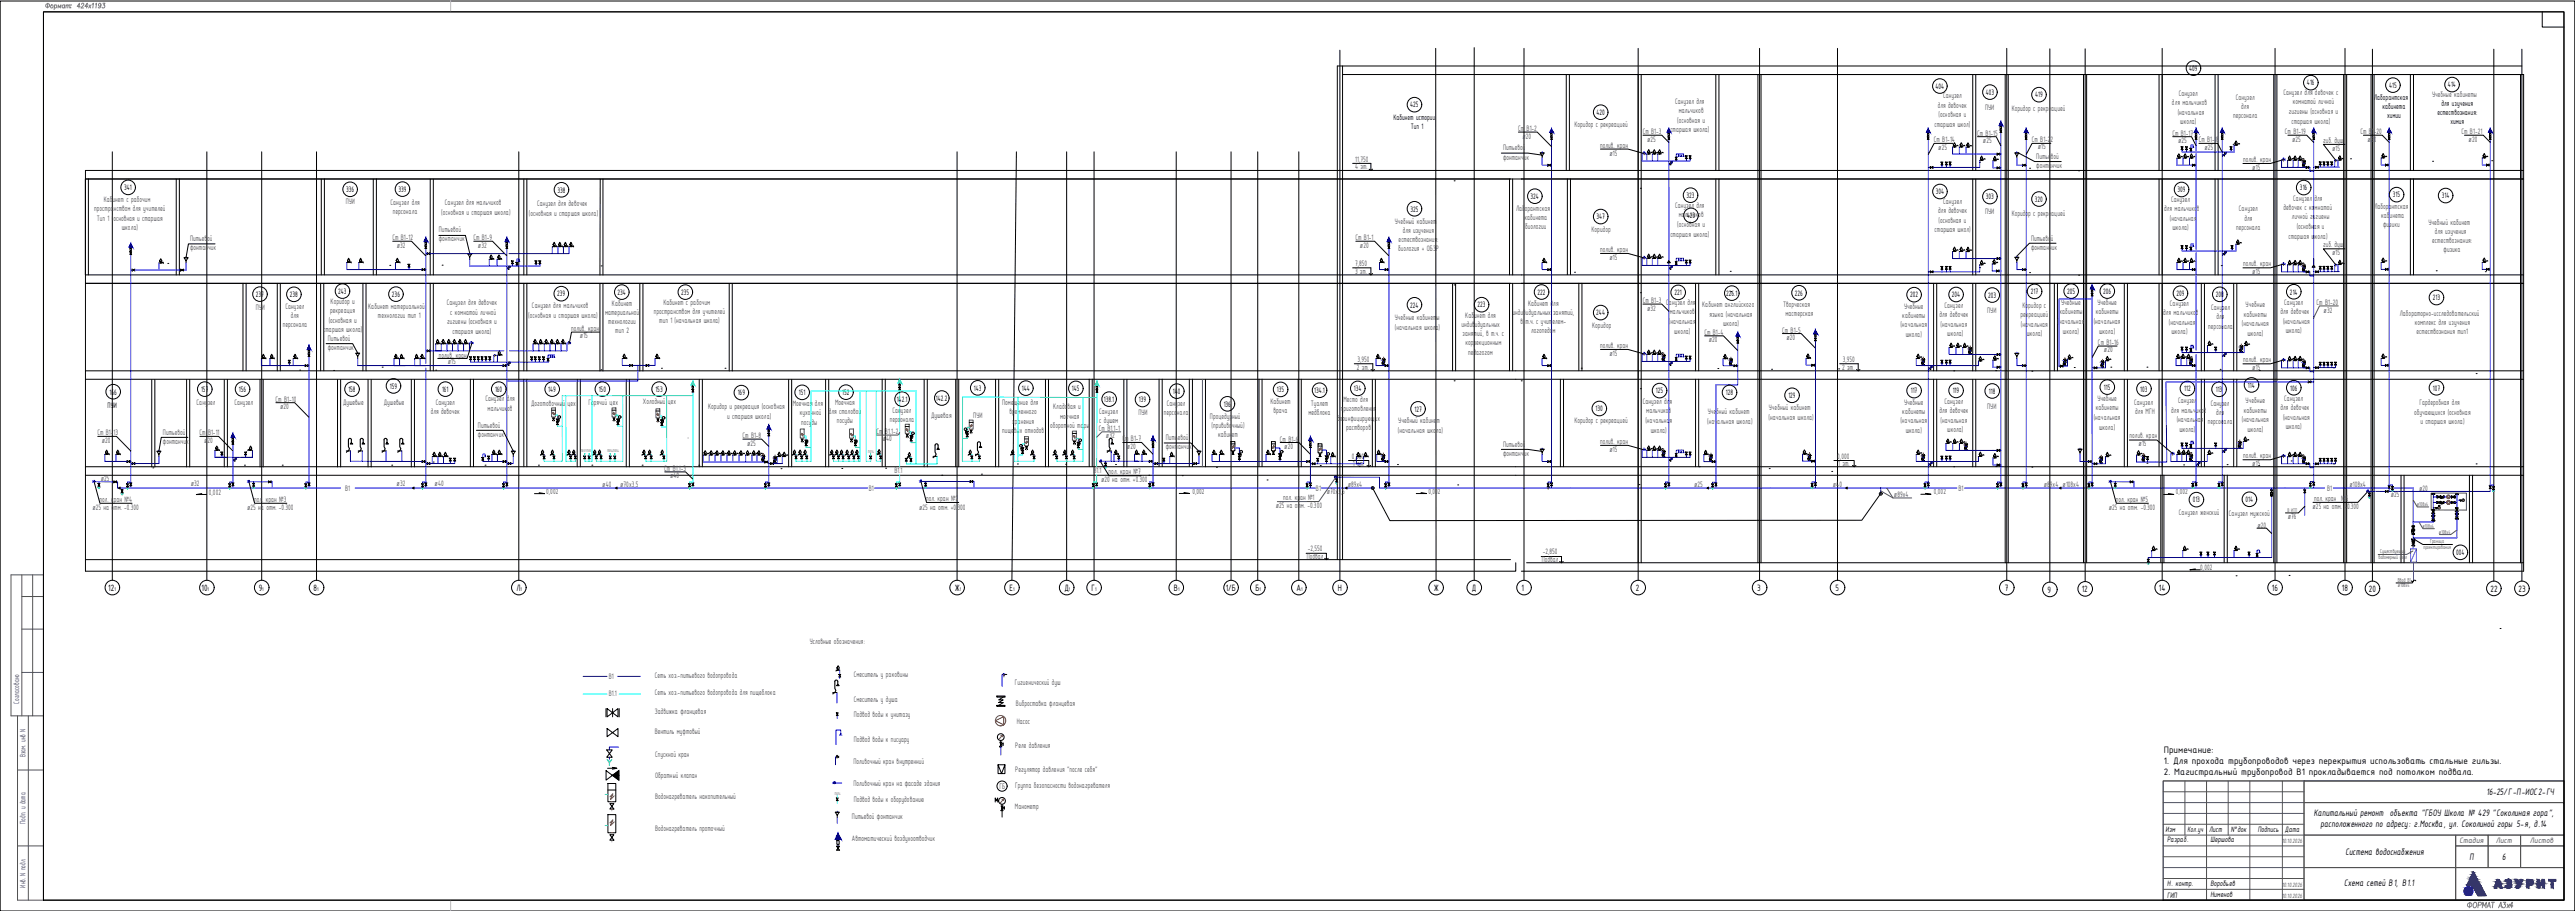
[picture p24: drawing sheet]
<svg xmlns="http://www.w3.org/2000/svg" width="1189mm" height="420mm" viewBox="0 0 1189 420" stroke-linecap="round" stroke-linejoin="round" font-family="sans-serif">
<defs><g id="words">
<text font-size="5.7" fill="#808080" x="1138" y="420">ФОРМАТ А3х4</text>
<g font-size="4.7">
<text x="999" y="347">Примечание:</text>
<text x="999" y="352">1. Для прохода трубопроводов через перекрытия использовать стальные гильзы.</text>
<text x="999" y="357">2. Магистральный трубопровод В1 прокладывается под потолком подвала.</text>
<text x="1148" y="366">16-25/Г-П-ИОС2-ГЧ</text>
<text x="1068" y="376">Капитальный ремонт объекта &quot;ГБОУ Школа № 429 &quot;Соколиная гора&quot;,</text>
<text x="1071" y="381">расположенного по адресу: г.Москва, ул. Соколиной горы 5-я, д.14</text>
<text x="1083" y="394">Система водоснабжения</text>
<text x="1140" y="397">П</text>
<text x="1155" y="397">6</text>
<text x="1082" y="409">Схема сетей В1, В1.1</text>
</g>
<g font-size="4.6">
<text x="50" y="272">12</text>
<text x="93" y="272">10</text>
<text x="119" y="272">9</text>
<text x="145" y="272">8</text>
<text x="238" y="272">Л</text>
<text x="441" y="272">Ж</text>
<text x="466" y="272">Е</text>
<text x="491" y="272">Д</text>
<text x="504" y="272">Г</text>
<text x="542" y="272">В</text>
<text x="566" y="272">1/Б</text>
<text x="580" y="272">Б</text>
<text x="599" y="272">А</text>
<text x="618" y="272">Н</text>
<text x="662" y="272">Ж</text>
<text x="680" y="272">Д</text>
<text x="703" y="272">1</text>
<text x="755" y="272">2</text>
<text x="811" y="272">3</text>
<text x="847" y="272">5</text>
<text x="926" y="272">7</text>
<text x="945" y="273">9</text>
<text x="961" y="273">12</text>
<text x="997" y="272">14</text>
<text x="1049" y="272">16</text>
<text x="1081" y="272">18</text>
<text x="1094" y="273">20</text>
<text x="1150" y="273">22</text>
<text x="1163" y="273">23</text>
</g>
<text font-size="4" fill="#545454" x="461" y="364">ГБ</text>
<g font-size="3.9">
<text x="1011" y="33">409</text>
<text x="894" y="41">404</text>
<text x="1065" y="39">416</text>
<text x="1103" y="41">415</text>
<text x="1130" y="40">414</text>
<text x="917" y="44">403</text>
<text x="940" y="45">419</text>
<text x="1096" y="46">Лаборантская</text>
<text x="651" y="50">425</text>
<text x="737" y="53">420</text>
<text x="1100" y="50">кабинета</text>
<text x="1125" y="53">естествознания:</text>
<text x="1127" y="49">для изучения</text>
<text x="643" y="55">Кабинет истории</text>
<text x="651" y="60">Тип 1</text>
<text x="1102" y="55">химии</text>
<text x="1131" y="57">химия</text>
<text x="57" y="88">341</text>
<text x="160" y="89">336</text>
<text x="184" y="89">339</text>
<text x="257" y="89">338</text>
<text x="894" y="90">304</text>
<text x="1005" y="89">309</text>
<text x="1062" y="88">316</text>
<text x="707" y="92">324</text>
<text x="779" y="91">323</text>
<text x="917" y="92">303</text>
<text x="940" y="93">320</text>
<text x="1105" y="91">315</text>
<text x="1127" y="91">314</text>
<text x="651" y="98">325</text>
<text x="737" y="101">347</text>
<text x="779" y="101">423</text>
<text x="118" y="137">237</text>
<text x="134" y="137">238</text>
<text x="156" y="136">243</text>
<text x="181" y="137">236</text>
<text x="257" y="137">239</text>
<text x="285" y="136">234</text>
<text x="315" y="136">235</text>
<text x="710" y="136">222</text>
<text x="773" y="136">221</text>
<text x="797" y="136">226.1</text>
<text x="829" y="136">226</text>
<text x="882" y="137">202</text>
<text x="901" y="137">204</text>
<text x="918" y="137">203</text>
<text x="938" y="136">217</text>
<text x="954" y="136">205</text>
<text x="971" y="136">206</text>
<text x="1005" y="137">209</text>
<text x="1023" y="137">208</text>
<text x="1057" y="136">214</text>
<text x="651" y="142">224</text>
<text x="682" y="142">223</text>
<text x="1123" y="138">213</text>
<text x="737" y="145">244</text>
<text x="180" y="179">159</text>
<text x="971" y="180">115</text>
<text x="1038" y="179">114</text>
<text x="51" y="182">166</text>
<text x="93" y="181">157</text>
<text x="110" y="181">156</text>
<text x="161" y="181">158</text>
<text x="204" y="181">161</text>
<text x="229" y="181">160</text>
<text x="253" y="181">149</text>
<text x="276" y="181">150</text>
<text x="303" y="181">153</text>
<text x="341" y="182">169</text>
<text x="369" y="182">151</text>
<text x="389" y="182">152</text>
<text x="414" y="185">142.1</text>
<text x="432" y="185">142.2</text>
<text x="450" y="180">143</text>
<text x="472" y="180">144</text>
<text x="495" y="180">145</text>
<text x="510" y="185">138.1</text>
<text x="526" y="186">139</text>
<text x="542" y="182">140</text>
<text x="590" y="181">135</text>
<text x="607" y="181">134.1</text>
<text x="625" y="180">134</text>
<text x="764" y="181">125</text>
<text x="797" y="182">128</text>
<text x="826" y="184">129</text>
<text x="882" y="181">117</text>
<text x="902" y="181">119</text>
<text x="918" y="182">118</text>
<text x="988" y="181">103</text>
<text x="1008" y="180">112</text>
<text x="1023" y="181">113</text>
<text x="1057" y="180">106</text>
<text x="1123" y="180">107</text>
<text x="50" y="188">ПУИ</text>
<text x="565" y="188">136</text>
<text x="653" y="190">127</text>
<text x="737" y="190">130</text>
<text x="1012" y="232">013</text>
<text x="1037" y="232">014</text>
<text x="1134" y="256">004</text>
<text x="1000" y="384">Изм</text>
<text x="1010" y="384">Кол.уч</text>
<text x="1020" y="384">Лист</text>
<text x="1030" y="384">N°док</text>
<text x="1042" y="384">Подпись</text>
<text x="1055" y="384">Дата</text>
<text x="1001" y="389">Разраб.</text>
<text x="1021" y="389">Шершова</text>
<text x="1001" y="409">Н. контр.</text>
<text x="1021" y="414">Нименов</text>
<text x="1021" y="409">Воробьев</text>
<text x="1001" y="414">ГИП</text>
</g>
<g font-size="3.9" fill="#545454">
<text x="773" y="48">Санузел для</text>
<text x="897" y="45">Санузел</text>
<text x="1006" y="44">Санузел</text>
<text x="1032" y="46">Санузел</text>
<text x="1054" y="44">Санузел для девочек с</text>
<text x="1123" y="45">Учебные кабинеты</text>
<text x="775" y="52">мальчиков</text>
<text x="895" y="50">для девочек</text>
<text x="916" y="51">ПУИ</text>
<text x="929" y="51">Коридор с рекреацией</text>
<text x="1003" y="48">для мальчиков</text>
<text x="1005" y="53">(начальная</text>
<text x="1035" y="50">для</text>
<text x="1057" y="53">гигиены (основная и</text>
<text x="1059" y="48">комнатой личной</text>
<text x="727" y="59">Коридор с рекреацией</text>
<text x="774" y="57">(основная и</text>
<text x="893" y="59">старшая школ)</text>
<text x="895" y="54">(основная и</text>
<text x="1007" y="57">школа)</text>
<text x="1031" y="54">персонала</text>
<text x="1058" y="57">старшая школа)</text>
<text x="701" y="60">Ст В1-2</text>
<text x="703" y="64">ø20</text>
<text x="758" y="62">Ст В1-3</text>
<text x="760" y="65">ø25</text>
<text x="771" y="61">старшая школа)</text>
<text x="893" y="66">Ст В1-14</text>
<text x="913" y="63">Ст В1-15</text>
<text x="938" y="66">Ст В1-22</text>
<text x="1003" y="63">Ст В1-17</text>
<text x="1015" y="66">Ст В1-18</text>
<text x="1055" y="62">Ст В1-19</text>
<text x="1058" y="65">ø25</text>
<text x="1073" y="66">гиб. душ</text>
<text x="1090" y="62">Ст В</text>
<text x="1093" y="65">ø20</text>
<text x="1095" y="62">1-20</text>
<text x="1136" y="62">Ст В1-21</text>
<text x="1140" y="65">ø20</text>
<text x="694" y="69">Питьевой</text>
<text x="739" y="68">полив. кран</text>
<text x="743" y="72">ø15</text>
<text x="895" y="69">ø25</text>
<text x="916" y="66">ø25</text>
<text x="941" y="69">ø15</text>
<text x="1006" y="66">ø25</text>
<text x="1018" y="69">ø25</text>
<text x="1077" y="69">ø15</text>
<text x="626" y="75">11,750</text>
<text x="694" y="74">фонтанчик</text>
<text x="940" y="73">Питьевой</text>
<text x="940" y="77">фонтанчик</text>
<text x="1036" y="75">полив. кран</text>
<text x="626" y="78">4 эт.</text>
<text x="1040" y="78">ø15</text>
<text x="48" y="93">Кабинет с рабочим</text>
<text x="160" y="94">ПУИ</text>
<text x="180" y="95">Санузел для</text>
<text x="205" y="95">Санузел для мальчиков</text>
<text x="248" y="95">Санузел для девочек</text>
<text x="897" y="94">Санузел</text>
<text x="1002" y="93">Санузел</text>
<text x="1059" y="93">Санузел для</text>
<text x="44" y="97">пространством для учителей</text>
<text x="45" y="102">Тип 1 (</text>
<text x="52" y="102">основная и старшая</text>
<text x="181" y="99">персонала</text>
<text x="204" y="99">(основная и старшая школа)</text>
<text x="244" y="99">(основная и старшая школа)</text>
<text x="700" y="97">Лаборантская</text>
<text x="704" y="102">кабинета</text>
<text x="773" y="96">Санузел для</text>
<text x="775" y="100">мальчиков</text>
<text x="895" y="98">для девочек</text>
<text x="916" y="99">ПУИ</text>
<text x="929" y="100">Коридор с рекреацией</text>
<text x="999" y="97">для мальчиков</text>
<text x="1002" y="102">(начальная</text>
<text x="1034" y="97">Санузел</text>
<text x="1036" y="102">для</text>
<text x="1054" y="97">девочек с комнатой</text>
<text x="1058" y="101">личной гигиены</text>
<text x="1096" y="96">Лаборантская</text>
<text x="1099" y="101">кабинета</text>
<text x="56" y="106">школа)</text>
<text x="203" y="107">Питьевой</text>
<text x="644" y="103">Учебный кабинет</text>
<text x="648" y="107">для изучения</text>
<text x="704" y="106">биологии</text>
<text x="735" y="107">Коридор</text>
<text x="774" y="105">(основная и</text>
<text x="893" y="107">старшая школ)</text>
<text x="895" y="103">(основная и</text>
<text x="1003" y="106">школа)</text>
<text x="1032" y="106">персонала</text>
<text x="1060" y="106">(основная и</text>
<text x="1100" y="105">физики</text>
<text x="1121" y="104">Учебный кабинет</text>
<text x="1124" y="108">для изучения</text>
<text x="88" y="111">Питьевой</text>
<text x="181" y="111">Ст В1-12</text>
<text x="203" y="111">фонтанчик</text>
<text x="219" y="111">Ст В1-9</text>
<text x="626" y="111">Ст В1-1</text>
<text x="646" y="112">естествознания:</text>
<text x="771" y="109">старшая школа)</text>
<text x="938" y="111">Питьевой</text>
<text x="1057" y="110">старшая школа)</text>
<text x="1123" y="112">естествознания:</text>
<text x="88" y="115">фонтанчик</text>
<text x="183" y="114">ø32</text>
<text x="221" y="114">ø32</text>
<text x="628" y="114">ø20</text>
<text x="645" y="116">биология + ОБЗР</text>
<text x="739" y="116">полив. кран</text>
<text x="743" y="120">ø15</text>
<text x="938" y="115">фонтанчик</text>
<text x="1073" y="114">гиб. душ</text>
<text x="1077" y="118">ø15</text>
<text x="1128" y="116">физика</text>
<text x="626" y="123">7,850</text>
<text x="1036" y="123">полив. кран</text>
<text x="626" y="126">3 эт.</text>
<text x="1040" y="126">ø15</text>
<text x="118" y="143">ПУИ</text>
<text x="132" y="143">Санузел</text>
<text x="153" y="140">Коридор и</text>
<text x="170" y="142">Кабинет материальной</text>
<text x="206" y="141">Санузел для девочек</text>
<text x="246" y="142">Санузел для мальчиков</text>
<text x="283" y="141">Кабинет</text>
<text x="306" y="141">Кабинет с рабочим</text>
<text x="705" y="141">Кабинет для</text>
<text x="758" y="140">Ст В1-3</text>
<text x="760" y="143">ø32</text>
<text x="769" y="141">Санузел для</text>
<text x="786" y="142">Кабинет английского</text>
<text x="823" y="142">Творческая</text>
<text x="879" y="142">Учебные</text>
<text x="898" y="142">Санузел</text>
<text x="934" y="142">Коридор с</text>
<text x="952" y="141">Учебные</text>
<text x="968" y="141">Учебные</text>
<text x="1002" y="141">Санузел</text>
<text x="1021" y="143">Санузел</text>
<text x="1037" y="142">Учебные</text>
<text x="1055" y="141">Санузел</text>
<text x="1070" y="141">Ст В1-20</text>
<text x="134" y="147">для</text>
<text x="152" y="149">(основная и</text>
<text x="152" y="144">рекреация</text>
<text x="174" y="147">технологии тип 1</text>
<text x="207" y="150">гигиены (основная и</text>
<text x="208" y="145">с комнатой личной</text>
<text x="244" y="147">(основная и старшая школа)</text>
<text x="279" y="145">материальной</text>
<text x="281" y="149">технологии</text>
<text x="302" y="145">пространством для учителей</text>
<text x="304" y="149">тип 1 (начальная школа)</text>
<text x="644" y="148">Учебные кабинеты</text>
<text x="677" y="147">Кабинет для</text>
<text x="698" y="145">индивидуальных занятий,</text>
<text x="702" y="149">в т.ч. с учителем-</text>
<text x="771" y="149">(</text>
<text x="771" y="145">мальчиков</text>
<text x="771" y="149">начальная</text>
<text x="789" y="146">языка (начальная</text>
<text x="824" y="146">мастерская</text>
<text x="878" y="147">кабинеты</text>
<text x="895" y="146">для девочек</text>
<text x="917" y="144">ПУИ</text>
<text x="933" y="146">рекреацией</text>
<text x="950" y="150">(</text>
<text x="951" y="150">начальная</text>
<text x="951" y="145">кабинеты</text>
<text x="967" y="150">(начальная</text>
<text x="968" y="145">кабинеты</text>
<text x="999" y="145">для мальчиков</text>
<text x="1001" y="150">(начальная</text>
<text x="1023" y="147">для</text>
<text x="1036" y="146">кабинеты</text>
<text x="1053" y="145">для девочек</text>
<text x="1054" y="149">(начальная</text>
<text x="1073" y="144">ø32</text>
<text x="1108" y="146">Лабораторно-исследовательский</text>
<text x="1115" y="150">комплекс для изучения</text>
<text x="131" y="151">персонала</text>
<text x="149" y="153">старшая школа)</text>
<text x="209" y="154">старшая школа)</text>
<text x="264" y="153">полив. кран</text>
<text x="268" y="156">ø15</text>
<text x="284" y="154">тип 2</text>
<text x="644" y="152">(начальная школа)</text>
<text x="675" y="151">индивидуальных</text>
<text x="675" y="155">занятий, в т.ч. с</text>
<text x="707" y="154">логопедом</text>
<text x="735" y="151">Коридор</text>
<text x="773" y="154">школа)</text>
<text x="787" y="154">Ст В1-4</text>
<text x="796" y="150">школа)</text>
<text x="823" y="153">Ст В1-5</text>
<text x="877" y="151">(начальная</text>
<text x="880" y="155">школа)</text>
<text x="896" y="151">(начальная</text>
<text x="899" y="155">школа)</text>
<text x="933" y="151">(начальная</text>
<text x="936" y="155">школа)</text>
<text x="952" y="154">школа)</text>
<text x="969" y="154">школа)</text>
<text x="1003" y="154">школа)</text>
<text x="1020" y="152">персонала</text>
<text x="1035" y="150">(начальная</text>
<text x="1038" y="155">школа)</text>
<text x="1055" y="154">школа)</text>
<text x="1116" y="154">естествознания тип1</text>
<text x="151" y="157">Питьевой</text>
<text x="151" y="161">фонтанчик</text>
<text x="677" y="159">коррекционным</text>
<text x="739" y="161">полив. кран</text>
<text x="789" y="158">ø20</text>
<text x="825" y="157">ø20</text>
<text x="969" y="159">Ст В1-16</text>
<text x="203" y="165">полив. кран</text>
<text x="627" y="167">3,950</text>
<text x="678" y="164">педагогом</text>
<text x="743" y="164">ø15</text>
<text x="851" y="167">3,950</text>
<text x="971" y="162">ø20</text>
<text x="1036" y="167">полив. кран</text>
<text x="207" y="168">ø15</text>
<text x="626" y="170">2 эт.</text>
<text x="851" y="170">2 эт.</text>
<text x="1040" y="171">ø15</text>
<text x="127" y="185">Ст В1-10</text>
<text x="224" y="185">Санузел для</text>
<text x="620" y="186">Место для</text>
<text x="968" y="185">Учебные</text>
<text x="1055" y="185">Санузел</text>
<text x="91" y="187">Санузел</text>
<text x="108" y="187">Санузел</text>
<text x="129" y="189">ø20</text>
<text x="158" y="187">Душевые</text>
<text x="177" y="187">Душевые</text>
<text x="199" y="191">для девочек</text>
<text x="201" y="187">Санузел</text>
<text x="225" y="189">мальчиков</text>
<text x="245" y="187">Доготовочный цех</text>
<text x="272" y="187">Горячий цех</text>
<text x="297" y="186">Холодный цех</text>
<text x="327" y="189">Коридор и рекреация (основная</text>
<text x="366" y="187">Моечная для</text>
<text x="369" y="192">кухонной</text>
<text x="383" y="191">для столовой</text>
<text x="386" y="187">Моечная</text>
<text x="412" y="190">Санузел</text>
<text x="463" y="187">Помещение для</text>
<text x="466" y="191">временного</text>
<text x="486" y="189">Кладовая и</text>
<text x="507" y="191">Санузел</text>
<text x="526" y="191">ПУИ</text>
<text x="537" y="191">персонала</text>
<text x="539" y="187">Санузел</text>
<text x="587" y="186">Кабинет</text>
<text x="588" y="190">врача</text>
<text x="604" y="191">медблока</text>
<text x="605" y="187">Туалет</text>
<text x="619" y="190">приготовления</text>
<text x="758" y="186">Санузел для</text>
<text x="760" y="191">мальчиков</text>
<text x="788" y="191">Учебный кабинет</text>
<text x="817" y="189">Учебный кабинет</text>
<text x="878" y="191">кабинеты</text>
<text x="879" y="187">Учебные</text>
<text x="895" y="190">для девочек</text>
<text x="898" y="186">Санузел</text>
<text x="917" y="188">ПУИ</text>
<text x="968" y="189">кабинеты</text>
<text x="985" y="187">Санузел</text>
<text x="986" y="191">для МГН</text>
<text x="1002" y="190">для мальчиков</text>
<text x="1006" y="186">Санузел</text>
<text x="1021" y="187">Санузел</text>
<text x="1023" y="192">для</text>
<text x="1036" y="190">кабинеты</text>
<text x="1037" y="186">Учебные</text>
<text x="1053" y="189">для девочек</text>
<text x="1115" y="191">обучающихся (основная</text>
<text x="1117" y="187">Гардеробная для</text>
<text x="221" y="197">Питьевой</text>
<text x="336" y="193">и старшая школа)</text>
<text x="370" y="196">посуды</text>
<text x="386" y="195">посуды</text>
<text x="411" y="195">персонала</text>
<text x="430" y="193">Душевая</text>
<text x="449" y="193">ПУИ</text>
<text x="467" y="195">хранения</text>
<text x="485" y="197">оборотной тары</text>
<text x="489" y="193">моечная</text>
<text x="507" y="195">с душем</text>
<text x="559" y="193">Процедурный</text>
<text x="559" y="198">(прививочный)</text>
<text x="617" y="194">дезинфицирующих</text>
<text x="646" y="195">Учебный кабинет</text>
<text x="727" y="195">Коридор с рекреацией</text>
<text x="760" y="195">(начальная</text>
<text x="788" y="196">(начальная школа)</text>
<text x="817" y="194">(начальная школа)</text>
<text x="877" y="195">(начальная</text>
<text x="896" y="195">(начальная</text>
<text x="967" y="194">(начальная</text>
<text x="1005" y="195">(начальная</text>
<text x="1019" y="196">персонала</text>
<text x="1035" y="195">(начальная</text>
<text x="1054" y="194">(начальная</text>
<text x="1055" y="198">школа)</text>
<text x="1117" y="196">и старшая школа)</text>
<text x="45" y="201">Ст В1-13</text>
<text x="75" y="200">Питьевой</text>
<text x="92" y="201">Ст В1-11</text>
<text x="221" y="201">фонтанчик</text>
<text x="343" y="202">Ст В1-8</text>
<text x="405" y="200">Ст В1.1-2</text>
<text x="408" y="203">ø40</text>
<text x="463" y="200">пищевых отходов</text>
<text x="507" y="199">Ст В1.1-1</text>
<text x="511" y="202">ø32</text>
<text x="518" y="204">Ст В1-7</text>
<text x="538" y="203">Питьевой</text>
<text x="562" y="202">кабинет</text>
<text x="591" y="204">Ст В1-6</text>
<text x="621" y="198">растворов</text>
<text x="645" y="200">(начальная школа)</text>
<text x="762" y="199">школа)</text>
<text x="880" y="200">школа)</text>
<text x="899" y="199">школа)</text>
<text x="969" y="198">школа)</text>
<text x="983" y="202">полив. кран</text>
<text x="1006" y="199">школа)</text>
<text x="1038" y="199">школа)</text>
<text x="47" y="204">ø20</text>
<text x="75" y="205">фонтанчик</text>
<text x="94" y="204">ø20</text>
<text x="345" y="206">ø25</text>
<text x="520" y="207">ø20</text>
<text x="538" y="207">фонтанчик</text>
<text x="593" y="207">ø20</text>
<text x="694" y="206">Питьевой</text>
<text x="739" y="205">полив. кран</text>
<text x="743" y="208">ø15</text>
<text x="987" y="206">ø15</text>
<text x="624" y="211">0,000</text>
<text x="625" y="215">1 эт.</text>
<text x="694" y="210">фонтанчик</text>
<text x="848" y="211">0,000</text>
<text x="849" y="215">1 эт.</text>
<text x="1036" y="211">полив. кран</text>
<text x="1040" y="215">ø15</text>
<text x="47" y="222">ø25</text>
<text x="307" y="217">Ст В1.1-3</text>
<text x="309" y="221">ø40</text>
<text x="413" y="218">В1.1</text>
<text x="505" y="218">В</text>
<text x="506" y="218">1.1</text>
<text x="512" y="219">пол. кран №7</text>
<text x="88" y="224">ø32</text>
<text x="159" y="226">В1</text>
<text x="183" y="224">ø32</text>
<text x="201" y="224">ø40</text>
<text x="252" y="228">0,002</text>
<text x="278" y="225">ø40</text>
<text x="286" y="225">ø70х3,5</text>
<text x="401" y="226">В1</text>
<text x="508" y="222">ø20 на отм. +0.300</text>
<text x="551" y="228">0,002</text>
<text x="608" y="226">В1</text>
<text x="613" y="228">ø70х</text>
<text x="618" y="228">3,5</text>
<text x="622" y="225">ø89х4</text>
<text x="659" y="228">0,002</text>
<text x="782" y="225">ø25</text>
<text x="846" y="225">ø40</text>
<text x="893" y="228">0,002</text>
<text x="904" y="226">В1</text>
<text x="944" y="225">ø89х4 ø108х4</text>
<text x="1074" y="226">В1</text>
<text x="1085" y="225">ø108х4</text>
<text x="1117" y="226">ø20</text>
<text x="46" y="231">пол. кран №4</text>
<text x="96" y="228">0,002</text>
<text x="117" y="231">пол</text>
<text x="121" y="231">.</text>
<text x="123" y="231">кран №3</text>
<text x="428" y="231">пол. кран №2</text>
<text x="592" y="231">пол. кран №1</text>
<text x="874" y="229">ø89х4</text>
<text x="977" y="231">пол. кран №5</text>
<text x="1005" y="228">0,002</text>
<text x="1068" y="231">пол. кран №6</text>
<text x="1104" y="229">ø25</text>
<text x="43" y="235">ø25 на отм. -0.300</text>
<text x="114" y="235">ø25 на отм. -0.300</text>
<text x="424" y="235">ø25 на отм. +0.300</text>
<text x="589" y="234">ø25 на отм. -0.300</text>
<text x="974" y="235">ø25 на отм. -0.300</text>
<text x="1006" y="237">Санузел женский</text>
<text x="1029" y="238">Санузел мужской</text>
<text x="1056" y="239">ø76</text>
<text x="1068" y="235">ø25 на отм. -0.300</text>
<text x="1042" y="243">ø20</text>
<text x="603" y="258">Подвал</text>
<text x="604" y="254">-2,550</text>
<text x="712" y="256">-2,850</text>
<text x="712" y="259">Подвал</text>
<text x="1016" y="263">0,002</text>
<text x="374" y="297">Условные обозначения:</text>
<text x="281" y="313">В1</text>
<text x="302" y="313">Сеть хоз.-питьевого водопровода</text>
<text x="394" y="312">Смеситель у раковины</text>
<text x="469" y="316">Гигиенический душ</text>
<text x="281" y="321">В1.1</text>
<text x="302" y="321">Сеть хоз.-питьевого водопровода для пищеблока</text>
<text x="394" y="324">Смеситель у душа</text>
<text x="302" y="330">Задвижка фланцевая</text>
<text x="469" y="326">Виброставка фланцевая</text>
<text x="394" y="331">Подвод воды к унитазу</text>
<text x="469" y="334">Насос</text>
<text x="302" y="338">Вентиль муфтовый</text>
<text x="394" y="342">Подвод воды к писуару</text>
<text x="469" y="345">Реле давления</text>
<text x="302" y="349">Спускной кран</text>
<text x="394" y="352">Поливочный кран внутренний</text>
<text x="302" y="359">Обратный клапан</text>
<text x="469" y="356">Регулятор давления &quot;после себя&quot;</text>
<text x="394" y="362">Поливочный кран на фасаде здания</text>
<text x="469" y="363">Группа безопасности водонагревателя</text>
<text x="302" y="368">Водонагреватель накопительный</text>
<text x="394" y="370">Подвод воды к оборудованию</text>
<text x="393" y="378">Питьевой фонтанчик</text>
<text x="469" y="373">Манометр</text>
<text x="302" y="383">Водонагреватель проточный</text>
<text x="393" y="388">Автоматический воздухоотводчик</text>
<text x="1135" y="389">Стадия</text>
<text x="1152" y="389">Лист</text>
<text x="1168" y="389">Листов</text>
</g>
<g font-size="3.9" fill="#473972">
<text x="9" y="324" transform="rotate(-90 9 324)">Согласовано</text>
<text x="12" y="349" transform="rotate(-90 12 349)">Взам. инв N</text>
<text x="12" y="380" transform="rotate(-90 12 380)">Подп. и дата</text>
<text x="12" y="409" transform="rotate(-90 12 409)">Инв. N подл.</text>
</g>
<g font-size="3.1" fill="#545454">
<text x="1054" y="389">10.10.2026</text>
<text x="1054" y="409">10.10.2026</text>
<text x="1054" y="414">10.10.2026</text>
</g>
<g font-size="2.8" fill="#545454">
<text x="1116" y="234">ø108х4</text>
<text x="1118" y="244">ø108х4</text>
<text x="1122" y="250">Граница</text>
<text x="1126" y="246">ø108х4</text>
<text x="1098" y="258">водомерный узел</text>
<text x="1099" y="255">Существующий</text>
<text x="1119" y="253">проектирования</text>
<text x="1107" y="269">Ввод В1</text>
<text x="1107" y="271">ø108х4</text>
</g>
<text font-size="2.6" fill="#545454" x="1056" y="236">В ИТП</text>
<g font-size="2.6">
<text x="53" y="272">1</text>
<text x="96" y="272">1</text>
<text x="121" y="272">1</text>
<text x="146" y="272">1</text>
<text x="240" y="272">1</text>
<text x="443" y="272">1</text>
<text x="468" y="272">1</text>
<text x="494" y="272">1</text>
<text x="506" y="272">1</text>
<text x="544" y="272">1</text>
<text x="581" y="272">1</text>
<text x="601" y="272">1</text>
</g>
<g font-size="2" fill="#545454">
<text x="268" y="209">П057П057</text>
<text x="280" y="209">П054П054</text>
<text x="401" y="209">П074</text>
<text x="385" y="366">П074</text>
</g>
<g font-size="1" fill="#545454">
<text x="258" y="193">ГБ</text>
<text x="286" y="193">ГБ</text>
<text x="306" y="193">ГБ</text>
<text x="421" y="200">ГБ</text>
<text x="445" y="198">ГБ</text>
<text x="498" y="203">ГБ</text>
<text x="471" y="206">ГБ</text>
<text x="573" y="209">ГБ</text>
<text x="591" y="209">ГБ</text>
<text x="613" y="210">ГБ</text>
</g>
</g></defs>
<g fill="none" stroke="#000" stroke-width=".46">
<circle cx="896" cy="40" r="3"/>
<circle cx="1013" cy="31" r="3"/>
<circle cx="1067" cy="38" r="3"/>
<circle cx="1105" cy="39" r="3"/>
<circle cx="1132" cy="39" r="3"/>
<circle cx="653" cy="48" r="3"/>
<circle cx="739" cy="52" r="3"/>
<circle cx="919" cy="42" r="3"/>
<circle cx="941" cy="44" r="3"/>
<circle cx="59" cy="86" r="3"/>
<circle cx="162" cy="87" r="3"/>
<circle cx="186" cy="87" r="3"/>
<circle cx="259" cy="88" r="3"/>
<circle cx="653" cy="96" r="3"/>
<circle cx="709" cy="90" r="3"/>
<circle cx="739" cy="100" r="3"/>
<circle cx="781" cy="90" r="3"/>
<circle cx="781" cy="99" r="3"/>
<circle cx="896" cy="88" r="3"/>
<circle cx="919" cy="91" r="3"/>
<circle cx="941" cy="92" r="3"/>
<circle cx="1007" cy="87" r="3"/>
<circle cx="1064" cy="87" r="3"/>
<circle cx="1106" cy="90" r="3"/>
<circle cx="1129" cy="90" r="3"/>
<circle cx="120" cy="136" r="3"/>
<circle cx="136" cy="136" r="3"/>
<circle cx="158" cy="134" r="3"/>
<circle cx="183" cy="136" r="3"/>
<circle cx="259" cy="135" r="3"/>
<circle cx="287" cy="135" r="3"/>
<circle cx="316" cy="135" r="3"/>
<circle cx="712" cy="135" r="3"/>
<circle cx="775" cy="135" r="3"/>
<circle cx="800" cy="135" r="3"/>
<circle cx="831" cy="135" r="3"/>
<circle cx="884" cy="136" r="3"/>
<circle cx="903" cy="136" r="3"/>
<circle cx="920" cy="136" r="3"/>
<circle cx="939" cy="134" r="3"/>
<circle cx="956" cy="134" r="3"/>
<circle cx="973" cy="134" r="3"/>
<circle cx="1007" cy="135" r="3"/>
<circle cx="1025" cy="136" r="3"/>
<circle cx="1059" cy="135" r="3"/>
<circle cx="1125" cy="137" r="3"/>
<circle cx="653" cy="141" r="3"/>
<circle cx="684" cy="141" r="3"/>
<circle cx="739" cy="144" r="3"/>
<circle cx="95" cy="179" r="3"/>
<circle cx="112" cy="179" r="3"/>
<circle cx="163" cy="179" r="3"/>
<circle cx="182" cy="178" r="3"/>
<circle cx="206" cy="179" r="3"/>
<circle cx="230" cy="179" r="3"/>
<circle cx="255" cy="179" r="3"/>
<circle cx="278" cy="179" r="3"/>
<circle cx="304" cy="179" r="3"/>
<circle cx="451" cy="179" r="3"/>
<circle cx="474" cy="179" r="3"/>
<circle cx="497" cy="179" r="3"/>
<circle cx="591" cy="180" r="3"/>
<circle cx="609" cy="180" r="3"/>
<circle cx="627" cy="179" r="3"/>
<circle cx="973" cy="179" r="3"/>
<circle cx="990" cy="179" r="3"/>
<circle cx="1010" cy="179" r="3"/>
<circle cx="1025" cy="180" r="3"/>
<circle cx="1040" cy="178" r="3"/>
<circle cx="1059" cy="179" r="3"/>
<circle cx="1125" cy="179" r="3"/>
<circle cx="52" cy="181" r="3"/>
<circle cx="342" cy="181" r="3"/>
<circle cx="370" cy="181" r="3"/>
<circle cx="391" cy="181" r="3"/>
<circle cx="416" cy="184" r="3"/>
<circle cx="435" cy="184" r="3"/>
<circle cx="512" cy="184" r="3"/>
<circle cx="527" cy="184" r="3"/>
<circle cx="543" cy="180" r="3"/>
<circle cx="567" cy="186" r="3"/>
<circle cx="655" cy="189" r="3"/>
<circle cx="738" cy="188" r="3"/>
<circle cx="766" cy="180" r="3"/>
<circle cx="799" cy="181" r="3"/>
<circle cx="827" cy="182" r="3"/>
<circle cx="884" cy="180" r="3"/>
<circle cx="903" cy="180" r="3"/>
<circle cx="920" cy="180" r="3"/>
<circle cx="1014" cy="230" r="3"/>
<circle cx="1039" cy="230" r="3"/>
<circle cx="1136" cy="255" r="3"/>
</g>
<g fill="none" stroke="#000" stroke-width=".46">
<path d="M914 75h.1M937 78h.1M960 79h.1M1031 67h.1M1085 73h.1M1123 74h.1M1150 74h.1M671 83h.1M757 87h.1M77 121h.1M180 122h.1M204 122h.1"/>
<path d="M278 123h.1M671 131h.1M727 126h.1M757 135h.1M799 125h.1M799 134h.1M914 123h.1M937 126h.1M960 127h.1M1026 123h.1M1082 122h.1M1125 125h.1"/>
<path d="M1147 125h.1M138 171h.1M154 171h.1M176 169h.1M201 171h.1M277 171h.1M305 170h.1M335 170h.1M671 176h.1M702 176h.1M730 170h.1M757 179h.1"/>
<path d="M793 170h.1M818 170h.1M849 170h.1M902 171h.1M921 171h.1M938 171h.1M958 170h.1M975 169h.1M991 169h.1M1025 170h.1M1043 171h.1M1077 170h.1"/>
<path d="M1143 172h.1M71 216h.1M113 215h.1M130 215h.1M181 215h.1M200 213h.1M224 215h.1M249 215h.1M273 215h.1M296 215h.1M323 215h.1M361 216h.1"/>
<path d="M389 216h.1M409 216h.1M435 219h.1M453 219h.1M470 214h.1M492 214h.1M515 214h.1M530 219h.1M546 219h.1M562 216h.1M610 215h.1M628 215h.1"/>
<path d="M645 214h.1M785 215h.1M817 216h.1M846 217h.1M902 215h.1M921 215h.1M938 215h.1M991 214h.1M1008 214h.1M1028 214h.1M1043 215h.1M1058 213h.1"/>
<path d="M1077 214h.1M1143 214h.1M585 221h.1M673 224h.1M757 224h.1M1032 266h.1M1057 265h.1M1154 290h.1"/>
</g>
<g fill="none" stroke="#000" stroke-width=".46">
<path d="M619 23v245M663 22v246M681 22v246M704 22v246M756 22v246M812 22v246M848 22v246M927 22v246M946 23v245M963 23v245M998 22v246M1050 22v246"/>
<path d="M1083 22v246M1095 23v245M1151 23v245M1164 23v245M52 70v198M96 70v198M121 70v198M146 70v198M240 70v198M442 70v198M469 70l-2 198M492 70v198"/>
<path d="M505 70v198M543 70v198M568 70v198M581 70v198M600 70v198"/>
<circle cx="52" cy="271" r="3"/>
<circle cx="96" cy="271" r="3"/>
<circle cx="121" cy="271" r="3"/>
<circle cx="146" cy="271" r="3"/>
<circle cx="240" cy="271" r="3"/>
<circle cx="442" cy="271" r="3"/>
<circle cx="467" cy="271" r="3"/>
<circle cx="492" cy="271" r="3"/>
<circle cx="505" cy="271" r="3"/>
<circle cx="543" cy="271" r="3"/>
<circle cx="568" cy="271" r="3"/>
<circle cx="581" cy="271" r="3"/>
<circle cx="600" cy="271" r="3"/>
<circle cx="619" cy="271" r="3"/>
<circle cx="663" cy="271" r="3"/>
<circle cx="681" cy="271" r="3"/>
<circle cx="704" cy="271" r="3"/>
<circle cx="756" cy="271" r="3"/>
<circle cx="812" cy="271" r="3"/>
<circle cx="848" cy="271" r="3"/>
<circle cx="927" cy="271" r="3"/>
<circle cx="946" cy="272" r="3"/>
<circle cx="963" cy="272" r="3"/>
<circle cx="998" cy="271" r="3"/>
<circle cx="1050" cy="271" r="3"/>
<circle cx="1083" cy="271" r="3"/>
<circle cx="1095" cy="271" r="3"/>
<circle cx="1151" cy="271" r="3"/>
<circle cx="1164" cy="271" r="3"/>
</g>
<g fill="none" stroke="#000" stroke-width=".46">
<path d="M620 34h545v229h-463M620 30v228M723 35v44M725 35v44M756 34v226M758 34v226M792 34v45M794 34v45M812 34v226M813 34v226M911 34v45M912 34v45"/>
<path d="M926 34v226M927 34v226M962 34v226M963 34v226M997 34v45M998 34v45M1023 34v45M1024 34v45M1050 34v226M1051 34v226M1082 34v226M1083 34v226"/>
<path d="M1095 34v226M1096 34v226M1113 34v45M1114 34v45M1164 34v226M1164 30h-547v228M39 79h1126M41 83v44M81 83v44M83 83v44M148 83v44M150 83v44"/>
<path d="M172 83v44M174 83v44M199 83v44M200 83v44M242 83v44M243 83v44M277 83v44M278 83v44M697 83v44M698 83v44M724 83v44M725 83v44"/>
<path d="M792 83v44M794 83v44M911 83v44M912 83v44M997 83v44M998 83v44M1023 83v44M1024 83v44M1113 83v44M1114 83v44M1165 83h-1126v44h1126M39 131h1126"/>
<path d="M112 131v40M114 131v40M128 131v40M129 131v40M148 131v40M149 131v40M168 131v40M169 131v40M199 131v40M200 131v40M242 131v40M243 131v40"/>
<path d="M277 131v40M278 131v40M295 131v40M297 131v40M337 131v40M338 131v40M671 131v40M672 131v40M697 131v40M698 131v40M729 131v40M730 131v40"/>
<path d="M783 131v40M784 131v40M893 131v40M894 131v40M911 131v40M912 131v40M948 131v40M950 131v40M981 131v40M982 131v40M997 131v40M998 131v40"/>
<path d="M1016 131v40M1018 131v40M1031 131v40M1033 131v40M39 171h1126M39 175h1126M70 175v40M72 175v40M86 175v40M88 175v40M104 175v40M105 175v40"/>
<path d="M120 175v40M121 175v40M156 175v40M157 175v40M170 175v40M171 175v40M190 175v40M191 175v40M217 175v40M219 175v40M242 175v40M243 175v40"/>
<path d="M266 175v40M268 175v40M289 175v40M291 175v40M323 175v40M324 175v40M364 175v40M366 175v40M381 175v40M383 175v40M407 175v40M409 175v40"/>
<path d="M427 175v40M428 175v40M441 175v40M443 175v40M460 175v40M461 175v40M483 175v40M484 175v40M503 175v40M504 175v40M519 175v40M520 175v40"/>
<path d="M535 175v40M537 175v40M549 175v40M551 175v40M557 175v40M581 175v40M583 175v40M599 175v40M601 175v40M634 175v40M635 175v40M720 175v40"/>
<path d="M722 175v40M783 175v40M784 175v40M893 175v40M894 175v40M911 175v40M912 175v40M981 175v40M982 175v40M997 175v40M998 175v40M1016 175v40"/>
<path d="M1018 175v40M1031 175v40M1033 175v40M39 219h1126M39 215h1126M998 219v41M999 219v41M1027 219v41M1028 219v41M1109 219v41M1110 219v41M1140 219v41"/>
<path d="M1142 219v41M705 260h460"/>
</g>
<g fill="none" stroke="#000" stroke-width=".46">
<path d="M625 75h8v4M632 78l1 1 1-1M625 124h8v3M632 126l1 1 1-1M625 168h9v3M633 170l1 1 1-1M849 168h9v3M857 170l1 1 1-1M623 212h9v3h-1M633 215h-1M847 212h9v3h-1M857 215h-1"/>
<path d="M603 255h9v3M613 258h-1M712 257h9v3l-1-1M722 259l-1 1"/>
</g>
<g fill="none" stroke="#00f" stroke-width=".46">
<path d="M716 59l1 2h-2zM716 59v3M770 59l1 2h-1zM770 59v3M890 59l1 2h-2zM890 59v3M924 56l1 2h-2zM924 56v2M924 59v1M935 59l1 2h-1zM935 59v3M1014 59l1 2h-2z"/>
<path d="M1014 59v3M1026 59l1 2h-2zM1026 59v3M1068 59l1 2h-2zM1068 59v3M1103 59l1 2h-2zM1103 59v3M1150 59l1 2h-2zM1150 59v3M712 73v3h3M712 70h.1M716 76h.1"/>
<path d="M716 64v159M716 63h.1M759 70h.1M759 70v1h-1v3h22v-1M760 70l-1 1h1M760 71v3M763 71v3M765 71v3M770 63h.1M770 64l1 56M774 74h.1M775 72h.1"/>
<path d="M775 71v1M776 72h.1M776 71v1M777 72h.1M777 72v-1h-3v2M779 73v1M890 63h.1M890 77h1M890 64v159M897 76v1M899 76v1M900 76v1"/>
<path d="M901 68v3h4M905 68v3h3M908 68v3h14M914 74v3h-22M920 74v3h2M923 71h1M923 77h1M924 61v162M931 73v3h3M931 70h.1M935 76h1M935 63h.1"/>
<path d="M936 64v159M1005 73v3h7M1008 73v3M1010 69v1M1011 73v3M1012 70h.1M1012 68h1M1013 68v-1h-1v1M1013 68h.1M1013 76h1M1014 63h.1M1014 64v5"/>
<path d="M1014 71v44M1026 63h.1M1026 64v159M1030 69v1M1031 67v3h-24v-1M1054 73h.1M1054 74h1M1054 74h-1v3h12M1054 73v1M1055 73l-1 1M1056 74v3M1059 74v3"/>
<path d="M1061 74v3M1066 77v2h2M1068 63h.1M1068 64v158M1068 77h1M1071 76v1M1073 76v1M1075 76v1M1077 76v1M1079 74h-1v3M1079 74v3M1080 77h-10"/>
<path d="M1099 76h2M1099 73v3M1103 76h.1M1103 63h.1M1103 64v160M1146 76h2M1146 73v3M1149 76h1M1150 63h.1M1150 64v160M60 112l1 2h-1zM60 112v3"/>
<path d="M60 116h.1M60 117v106M86 118v1M197 110v1h-1zM197 110v2M197 113h.1M197 115v53M197 117h.1M199 117h34M217 117h.1M217 120v3h9M226 120v3h4"/>
<path d="M230 120v3h19v-1M234 115v108M234 110l1 1h-2zM234 110v2M234 113h.1M235 117h20M255 114v3h3M258 114v3h2M260 114v3h3v-3M641 115v108M641 110l1 1h-2zM641 110v2"/>
<path d="M641 113h.1M759 118h.1M759 119h1M759 119h-1v3h22v-1M759 118v1M760 119h-1M760 119v3M763 119v3M765 119v3M775 119v1M776 119v1M901 116v3h4"/>
<path d="M905 116v3h3M908 116v3h14M923 119h1M931 118v1M1010 115v1M1012 115v1M1012 114h1M1013 113v-1h-1v2M1013 113v1M1014 117v45M1031 115v1M1032 113v3h-25v-1"/>
<path d="M60 125h1M62 125h11M73 121v4h10M86 121v4h-1M160 121v3h6M166 121v3h17M183 121v3h12M189 123v1M196 124h1M237 122v1M239 122v1M239 121h1"/>
<path d="M240 120v-1h-1v2M240 120v1M247 122v1M637 121v3h2M641 124h.1M712 121v3h3M716 124h.1M770 121v102M774 122h.1M775 120h.1M776 120h.1M777 120h.1"/>
<path d="M777 120v-1h-3v2M779 122h.1M890 125h1M897 124v1M899 124v1M900 124v1M914 122v3h-22M920 122v3h2M923 125h1M931 121v3h3M935 124h1M966 132l1 1h-2z"/>
<path d="M966 132v2M966 135h.1M966 136v87M1005 121v3h7M1008 121v3M1011 121v3M1013 124h1M1054 121h.1M1054 122h1M1054 122h-1v3h12M1054 121v1M1055 122h-1"/>
<path d="M1056 122v3M1059 122v3M1061 122v3M1066 125v2h2M1068 125h1M1071 124v1M1073 124v1M1075 124v1M1077 124v1M1079 122h-1v3M1079 122v3M1080 125h-10"/>
<path d="M1099 121v3h2M1103 124h.1M1146 121v3h2M1149 124h1M143 160l1 1h-2zM143 160v2M201 159v3h3h-5M204 159v3h2M206 159v3h3M209 159v3h2M211 159v3h3M214 159v3h19"/>
<path d="M217 158h1M218 158h-1v4M218 158h.1M218 158v1M246 159v3h3M249 159v3h2M251 159v3h3M254 159v3h2M256 159v3h3M262 158h1M263 158h-1v4h-3v-3M263 158h.1"/>
<path d="M263 158v1M802 158v20l-10-1v46M802 153l1 2h-2zM802 153v2M802 157h.1M838 152l1 2h-2zM838 152v2M838 155v1M838 157v66M1019 159v4M1036 159v4h-29v-1M121 165v4h4"/>
<path d="M125 165v4h9M134 168v1M134 169h1M135 165v4h6M142 169h1M143 164v59M143 163h.1M165 165v4h67M165 162v1M182 165v4h2M184 165v4h3M191 165v4h3"/>
<path d="M194 165v4h3M197 170v53M197 162h.1M217 166v1h13M219 166v1M221 166v1M223 166v1M224 166v1M226 166v1M229 164h-1v3M230 164v3h23v-1M234 169h.1"/>
<path d="M234 176h1M235 162h11M245 166v1M247 166v1M249 166v1M251 166v1M254 165h.1M254 164v1M255 165h.1M255 164v1M256 165h.1M256 165v-1h-3v1"/>
<path d="M287 165v4h4M302 165v4h-2M635 165v4h4M641 169h.1M712 165v4h3M716 169h.1M759 163h.1M759 163h1M759 163h-1v4h22v-1M760 163h-1M760 163v4M763 163v4"/>
<path d="M765 163v4M774 166v1M775 165h.1M775 163v2M776 165h.1M776 163v2M777 165h.1M777 165v-2h-3v2M779 166v1M796 165v4h5M802 169h.1M834 165v3h2"/>
<path d="M838 168h.1M885 165v4h28v-3M897 168v1M899 168v1M900 160v3h22M900 168v1M903 160v3M906 160v3M920 166v3h2M923 163h1M923 169h1M931 165v4h3"/>
<path d="M931 162v1M935 169h1M951 169h.1M955 166v3h-3M966 170h1M972 166v4h-4M1005 165v4h7M1007 165v4M1010 162v1M1010 165v4M1012 162v1M1012 160h1"/>
<path d="M1013 160v-1h-1v2M1013 160h.1M1013 169h1M1014 164v42M1023 162v1M1054 165h.1M1054 166h1M1054 166h-1v4h12M1054 165v1M1055 166h-1M1056 166v4M1059 166v4"/>
<path d="M1061 166v4M1066 170v1h2M1067 176h.1M1068 170h1M1071 169v1M1073 169v1M1075 169v1M1077 169v1M1078 169v1h-8M1099 169h2M1099 165v3M1103 169h.1"/>
<path d="M355 196l1 2h-2zM355 196v2M355 199v1M48 210v3h6M54 210v3h5M60 213h.1M60 214h1M73 211v3h-11M73 208h.1M99 208v3h5M102 210v1M107 200l1 2h-1z"/>
<path d="M107 200v2M107 203v1M108 205v18M111 211h6M113 210v1M117 208v3h-18M162 213h33M196 213h1M197 214h.1M199 214h1M200 211v3h2M202 211v3h3"/>
<path d="M205 211v3h5v-1M208 213v1M223 212v1h4M224 211h.1M224 210v-1h-1v2M224 210v1M226 212v1M227 210v3h3M230 210v3h2M234 213h.1M234 214h1M237 211v3h-1"/>
<path d="M237 208h.1M325 210v3h28M327 210v3M330 210v3M333 210v3M336 210v3M338 210v3M341 210v3M344 210v3M347 210v3M349 210v3M354 213h1"/>
<path d="M355 214h1M355 201v22M359 211v3M361 211v3h-4M507 212l1 1M508 212h1M508 213h6M508 212v1M508 213h.1M510 213v1M510 215v1M514 210v3h12"/>
<path d="M517 212v1M524 210v3h3M527 210v3h4M532 213h.1M532 201l1 2h-2zM532 214h1M532 201v3M532 205h.1M532 206v17M535 214h5M537 213v1M540 211v3h11"/>
<path d="M554 211v3h-2M554 208h.1M560 210v3h3M563 210v3h40M585 210v3M605 213h.1M605 202l1 1h-2zM605 214h1M605 202v2M605 205h.1M605 206v17M607 214h7"/>
<path d="M608 213v1M614 211v3h14M616 220h1M617 219h.1M617 219v1M626 211v3h4v-3M636 210v3h3M641 213h.1M712 210v3h3M712 207h.1M716 213h.1M759 207h.1"/>
<path d="M759 207l1 1M759 207h-1v4h22v-1M760 207h-1M760 208v3M763 208v3M765 208v3M774 210v1M775 209h.1M775 208v1M776 209h.1M776 208v1M777 209h.1"/>
<path d="M777 209v-1h-3v1M779 210v1M787 210v3h3M792 213h.1M832 209v4h4M838 213h.1M885 210v3h28v-2M897 212v1M898 204v4h7M899 212v1M900 212v1M902 204v4"/>
<path d="M905 208h17M905 205v3M920 211v3h2M923 208h1M923 214h1M960 210v3h4M960 207h.1M965 213h1M966 214h1M972 211v3h-4M986 210v3h9M992 212v1"/>
<path d="M1003 209h.1M1003 209h-1v4h17v-3M1003 209l1 1M1004 209h-1M1005 210v3M1007 210v3M1009 210v3M1010 206v1M1012 206v1M1012 205h1M1013 204v-1h-1v2M1013 204v1"/>
<path d="M1014 207v16M1023 206v1M1036 204v3h-29v-1M1054 210h.1M1054 210h-1v4h12M1055 210h-1l1 1M1056 211v3M1059 211v3M1061 211v3M1066 214v2h2M1068 214h1M1071 213v1"/>
<path d="M1073 213v1M1075 213v1M1077 213v1M1078 213v1h-8M43 222h1M44 222h9M44 222h.1M44 222h-1M46 222v1M46 224v1M54 222v3h1M55 225h4"/>
<path d="M56 225v1M56 227v1M59 224v1M59 225h47M60 222h-1v1M60 224v1M106 224v1M106 225h11M108 222h-2v1M108 224v1M114 222h1M115 222h.1"/>
<path d="M115 222h9M115 222h-1M117 222v1M117 224v1M117 225h24M125 222h1v3M141 224v1M142 225h15M143 222h-2v1M143 224v1M164 225h27M191 225h4"/>
<path d="M195 224v1M195 225h37M197 222h-2v1M197 224v1M232 224v1M233 225h51M234 222h-2v1M234 224v1M285 225h33M319 225h34M353 224v1M354 225h47"/>
<path d="M355 222h-2v1M355 224v1M404 225h9M414 225h13M424 222h1M425 221h.1M425 222h23M425 221v1M425 222h-1M427 224v1h77M427 222v1M449 222h1v3"/>
<path d="M505 225h26M531 224v1M531 225h72M532 222h-1v1M532 224v1M604 224v1M604 225h3M605 222h-1v1M605 224v1M610 225h11M617 220h20M617 220h-1"/>
<path d="M617 220v1M617 222v1M622 225h12M637 225h2M640 224v1M640 225h74M641 224v1M641 222h-1v1M715 224v1M715 225h54M716 222h-1v1M716 224v1"/>
<path d="M769 224v1M769 225h19M770 222h-1v1M771 224v1M789 225h1M791 224v1M791 225h45M792 222h-1v1M792 224v1M837 224v1M837 225h15M838 222h-1v1"/>
<path d="M838 224v1M853 225h35M889 224v1M889 225h15M890 222h-1v1M890 224v1M907 225h15M922 224v1M923 225h11M924 222h-2v1M924 224v1M934 224v1"/>
<path d="M934 225h17M935 222h-1v1M936 224v1M952 225h12M964 224v1M965 225h11M966 222h-2v1M966 224v1M974 222h.1M974 222h1M974 222h9M977 222v1"/>
<path d="M977 224v1M977 225h35M985 222v3M1012 224v1M1013 225h11M1014 222h-2v1M1014 224v1M1025 224v1M1026 222h-1v1M1026 224v1M1049 225v1M1049 229v28h-57v1"/>
<path d="M1067 224v1h-42M1067 225h6M1068 224v1M1068 222h-1v1M1077 225h25M1093 226v1M1093 226h1M1093 227h8M1093 227h.1M1094 227h.1M1094 229h.1M1103 227h1"/>
<path d="M1103 225v2M1103 224h2M1105 226v1M1105 225h9M1150 225v2h-45M1150 224h1M1151 226v1M992 259v1M993 254v3M1008 254v3M1016 256v1M1019 256v1"/>
<path d="M1022 256v1M1031 254v3M1038 256v1M1042 257h.1M1043 255h.1M1043 255v-1h-1v1M464 311h-1v5M388 339h1M388 338v-1h-2v6M388 338v1M386 349v4M385 361h.1"/>
<path d="M385 361h1M387 374v1M387 377v3M387 384l1 3h-2zM387 384v4M387 389v1"/>
<circle cx="759" cy="71" r=".3"/>
<circle cx="775" cy="72" r=".1"/>
<circle cx="776" cy="72" r=".1"/>
<circle cx="777" cy="72" r=".1"/>
<circle cx="1013" cy="68" r=".1"/>
<circle cx="1054" cy="74" r=".3"/>
<circle cx="1078" cy="74" r=".3"/>
<circle cx="759" cy="119" r=".3"/>
<circle cx="775" cy="120" r=".1"/>
<circle cx="776" cy="120" r=".1"/>
<circle cx="777" cy="120" r=".1"/>
<circle cx="1013" cy="113" r=".1"/>
<circle cx="240" cy="120" r=".1"/>
<circle cx="1054" cy="122" r=".3"/>
<circle cx="1078" cy="122" r=".3"/>
<circle cx="218" cy="158" r=".3"/>
<circle cx="263" cy="158" r=".3"/>
<circle cx="1013" cy="160" r=".1"/>
<circle cx="228" cy="164" r=".3"/>
<circle cx="254" cy="164" r=".1"/>
<circle cx="255" cy="164" r=".1"/>
<circle cx="256" cy="164" r=".1"/>
<circle cx="759" cy="163" r=".3"/>
<circle cx="775" cy="164" r=".1"/>
<circle cx="776" cy="164" r=".1"/>
<circle cx="777" cy="164" r=".1"/>
<circle cx="1054" cy="166" r=".3"/>
<circle cx="224" cy="210" r=".1"/>
<circle cx="508" cy="213" r=".3"/>
<circle cx="759" cy="207" r=".3"/>
<circle cx="775" cy="208" r=".1"/>
<circle cx="776" cy="208" r=".1"/>
<circle cx="777" cy="208" r=".1"/>
<circle cx="1003" cy="209" r=".3"/>
<circle cx="1013" cy="204" r=".1"/>
<circle cx="1054" cy="210" r=".3"/>
<circle cx="43" cy="222" r=".3"/>
<circle cx="115" cy="222" r=".3"/>
<circle cx="425" cy="222" r=".3"/>
<circle cx="617" cy="220" r=".3"/>
<circle cx="974" cy="222" r=".3"/>
<circle cx="1093" cy="227" r=".3"/>
<circle cx="1043" cy="254" r=".1"/>
<circle cx="463" cy="311" r=".4"/>
<circle cx="388" cy="338" r=".1"/>
<circle cx="385" cy="361" r=".3"/>
</g>
<g fill="none" stroke="#000" stroke-width=".51">
<path d="M761 70v1l1-1-1-1v1v1l2-1M763 70l1 1v-1v-1l-1 1 1 1 1-1M766 70v1l1-1-1-1v1v1l2-1M902 67v1l1-1-1-1v1v1l2-1M905 67l1 1v-1v-1l-1 1 1 1 1-1M908 67l1 1v-1v-1l-1 1 1 1 1-1M914 73l1 1v-1v-1l-1 1 1 1 2-1M920 73l1 1 1-1-1-1-1 1 1 1M923 74h-2M1005 72l1 1v-1v-1l-1 1 1 1M1008 72l-2 1M1008 72l1 1v-1v-1l-1 1 1 1 1-1"/>
<path d="M1011 72l1 1v-1v-1l-1 1 1 1M1013 72l-1 1M1032 66v1l1-1-1-1v1v1l2-1M1057 73v1l1-1-1-1v1v1l2-1M1059 73l1 1v-1v-1l-1 1 1 1M1061 73l-1 1M1061 73l1 1v-1v-1l-1 1 1 1M1064 73l-2 1M1080 73v1l1-1-1-1v1v1l2-1M1100 72v1l1-1-1-1v1v1l2-1M1146 72l1 1v-1v-1l-1 1 1 1 2-1M226 119l1 1v-1v-1l-1 1 1 1 1-1v1"/>
<path d="M230 119v1l1-1-1-1v1v1l1-1 1 1M255 113l1 1v-1v-1l-1 1 1 1 1-1v1M258 113v1l1-1-1-1v1v1l2-1v1M261 113v1l1-1-1-1v1v1l1-1v1M263 113l1 1v-1v-1l-1 1 1 1 1-1v1M761 118v1l1-1-1-1v1v1h2M763 118l1 1v-1v-1l-1 1 1 1h1M766 118v1l1-1-1-1v1v1h2M902 115v1l1-1-1-1v1v1l2-1M905 115l1 1v-1v-1l-1 1 1 1 1-1M908 115l1 1v-1v-1l-1 1 1 1 1-1M1033 112v1l1-1-1-1v1v1l2-1"/>
<path d="M1100 120v1l1-1-1-1v1v1l2-1M1146 120l1 1v-1v-1l-1 1 1 1 2-1M74 120v1l1-1-1-1v1v1h1M160 120l1 1 1-1-1-1-1 1 1 1h1M166 120v1l1-1-1-1v1v1h2M183 120v1l1-1-1-1v1v1h2M637 120l1 1v-1v-1l-1 1 1 1h1M712 120l1 1v-1v-1l-1 1 1 1h1M914 121l1 1v-1v-1l-1 1 1 1M917 122h-2M920 121l1 1v-1v-1l-1 1 1 1M922 121l-1 1"/>
<path d="M1005 120l1 1v-1v-1l-1 1 1 1h2M1008 120l1 1v-1v-1l-1 1 1 1 1-1M1011 120l1 1v-1v-1l-1 1 1 1h1M1057 121v1l1-1-1-1v1v1h2M1059 121l1 1v-1v-1l-1 1 1 1 1-1M1061 121l1 1v-1v-1l-1 1 1 1 2-1M1080 121v1l1-1-1-1v1v1l2-1M202 158v1l1-1-1-1v1v1l1-1v1M204 158l1 1v-1v-1l-1 1 1 1 1-1v1M207 158v1l1-1-1-1v1v1l1-1v1M209 158l1 1v-1v-1l-1 1 1 1 1-1v1M212 158v1l1-1-1-1v1v1l1-1 1 1"/>
<path d="M214 158l1 1v-1v-1l-1 1 1 1 1-1v1M247 158v1l1-1-1-1v1v1l1-1v1M249 158l1 1v-1v-1l-1 1 1 1 1-1v1M252 158v1l1-1-1-1v1v1l1-1v1M254 158l1 1v-1v-1l-1 1 1 1 1-1v1M257 158v1l1-1-1-1v1v1l1-1 1 1M259 158l1 1v-1v-1l-1 1 1 1 1-1v1M900 159l1 1v-1v-1l-1 1 1 1h1M903 159l1 1v-1v-1l-1 1 1 1h2M907 159v1l1-1-1-1v1v1h2M1020 158v1l1-1-1-1v1v1h2M1036 158l1 1 1-1-1-1-1 1 1 1h2"/>
<path d="M121 164l1 1v-1v-1l-1 1 1 1h1M125 164v1l1-1-1-1v1v1h2M136 164v1l1-1-1-1v1v1h1M182 164l1 1v-1v-1l-1 1 1 1h1M185 164v1l1-1-1-1v1v1h1h1M192 164v1l1-1-1-1v1v1h1h1M194 164l1 1v-1v-1l-1 1 1 1h1M230 163l1 1v-1v-1l-1 1 1 1 1-1v1M288 164v1l1-1-1-1v1v1h1M303 164v1l1-1-1-1v1v1h1h1M636 164v1l1-1-1-1v1v1h1M712 164l1 1v-1v-1l-1 1 1 1h1"/>
<path d="M761 162v1l1-1-1-1v1v1h2M763 162l1 1v-1v-1l-1 1 1 1h1M766 162v1l1-1-1-1v1v1h2M796 164v1l1-1-1-1v1v1h2v1M834 164l1 1v-1v-1l-1 1 1 1h1M885 164l1 1v-1v-1l-1 1 1 1h1M914 165v1l1-1-1-1v1v1h2M920 165l1 1 1-1-1-1-1 1 1 1h2M955 165v1l1-1-1-1v1v1l2-1M972 165l1 1v-1v-1l-1 1 1 1h2M1005 164l1 1v-1v-1l-1 1 1 1h1M1007 164l1 1v-1v-1l-1 1 1 1"/>
<path d="M1010 165h-2M1010 164v1l1-1-1-1v1v1h2M1057 165v1l1-1-1-1v1v1h2M1059 165l1 1v-1v-1l-1 1 1 1h1M1061 165l1 1v-1v-1l-1 1 1 1h2M1100 164v1l1-1-1-1v1v1h2M49 209v1l1-1-1-1v1v1l1-1v1M54 209v1l1-1-1-1v1v1l1-1 1 1M100 207v1l1-1-1-1v1v1l1-1v1M116 207v1l-1-1 1-1v1v1l-1-1-1 1M162 204v1h1l-1-1v-1a.7 .7 0 0 0 0-1 .7 .7 0 0 0-1 1v4l-1 2M168 203v1v1h-1l1-1"/>
<path d="M168 203a.7 .7 0 0 0-1-1 .7 .7 0 0 0-1 1l1 4-2 2M177 203a.7 .7 0 0 1 1-1 .7 .7 0 0 1 1 1v1v1h-1l1-1M177 203l1 4-2 2M186 204l-1 1h2l-1-1v-1a.7 .7 0 0 0-1-1 .7 .7 0 0 0 0 1v4l-1 2M200 210v1l1-1-1-1v1v1l2-1v1M203 210v1l1-1-1-1v1v1l1-1v1M205 210l1 1v-1v-1l-1 1 1 1 1-1v1M227 209l1 1v-1v-1l-1 1 1 1 1-1v1M230 209l1 1v-1v-1l-1 1 1 1 1-1v1M250 209v1l1-1-1-1v1v1M255 209v1l1-1-1-1v1v1h-1M262 209l1 1v-1v-1l-1 1 1 1h-1"/>
<path d="M264 209l1 1v-1v-1l-1 1 1 1h-1M274 209l1 1v-1v-1l-1 1 1 1h-1M276 208l1 2v-2h-1l1 2h-1M297 209v1l1-1-1-1v1v1h-1M299 209l1 1v-1v-1l-1 1 1 1h-1M305 209l1 1v-1v-1l-1 1 1 1h-1M325 209l1 1v-1v-1l-1 1 1 1 1-1M328 209v1l1-1-1-1v1v1l2-1M330 209l1 1 1-1-1-1-1 1 1 1 2-1M333 209l1 1v-1v-1l-1 1 1 1 1-1M336 209l1 1v-1v-1l-1 1 1 1 1-1M339 209v1l1-1-1-1v1v1l2-1"/>
<path d="M342 209v1l1-1-1-1v1v1l2-1M345 209v1l1-1-1-1v1v1l2-1M347 209l1 1 1-1-1-1-1 1 1 1 2-1M350 209v1l1-1-1-1v1v1l2-1M359 210l1 1v-1v-1l-1 1 1 1 1-1M362 210v1l1-1-1-1v1v1l2-1M366 209l1 1v-1v-1l-1 1 1 1h-1M369 209v1l1-1-1-1v1v1h-1M371 209l1 1v-1v-1l-1 1 1 1h-1M384 209v1l1-1-1-1v1v1h-1M386 209v1l1-1-1-1v1v1h-1M388 209l1 1v-1v-1l-1 1 1 1h-1"/>
<path d="M391 209v1l1-1-1-1v1v1h-1M393 209v1l1-1-1-1v1v1M395 209l1 1v-1v-1l-1 1 1 1h-1M405 208l1 1v-1v-1l-1 1 1 1M406 209l-1 1M419 210l1 1v-1v-1l-1 1 1 1h-1M433 207h1l-1-2a.7 .7 0 0 0-1 0v4l-1 2M447 209l1 1v-1v-1l-1 1 1 1h-1M453 206h-1h1v-2a.7 .7 0 0 0-1 0 .7 .7 0 0 0-1 0v4l1 1-2 1M467 209l1 1v-1v-1l-1 1 1 1h-1M476 209l1 1v-1v-1l-1 1 1 1h-1M487 209v1l1-1-1-1v1v1h-1"/>
<path d="M491 209l1 1v-1v-1l-1 1 1 1h-1M495 209v1l1-1-1-1v1v1h-1M513 204v1h1l-1-1v-1a.7 .7 0 0 0 0-1 .7 .7 0 0 0-1 1l1 4-2 2M515 209v1l1-1-1-1v1v1l1-1v1M524 209l1 1v-1v-1l-1 1 1 1 1-1v1M528 209v1l1-1-1-1v1v1l1-1v1M540 210l1 1v-1v-1l-1 1 1 1 1-1v1M560 209v1l1-1-1-1v1v1l2-1v1M563 209l1 1v-1v-1l-1 1 1 1 1-1v1M585 209v1l1-1-1-1v1v1l2-1v1M615 210v1l1-1-1-1v1v1l1-1 1 1M627 210v1l1-1-1-1v1v1l1-1v1"/>
<path d="M630 210v1l1-1-1-1v1v1l2-1v1M636 209v1l1-1-1-1v1v1l2-1v1M761 207v1l1-1-1-1v1v1l2-1M763 207l1 1v-1v-1l-1 1 1 1 1-1M766 207v1l1-1-1-1v1v1l2-1M787 209v1l1-1-1-1v1v1l2-1v1M833 208v1l1-1h-1v1h1v1M885 209l1 1v-1v-1l-1 1 1 1 1-1M899 203v1l1-1-1-1v1v1h2M902 203v1l1-1-1-1v1v1h2M905 203l1 1v-1h-1l1 1M907 204l-1 1"/>
<path d="M914 210h1l-1-2v2M916 210l-2 1M920 210l1 1 1-1-1-1-1 1 1 1h2M972 210l1 1v-1v-1l-1 1 1 1 2-1M987 209v1l1-1-1-1v1v1l2-1M1005 209l1 1v-1v-1l-1 1 1 1 2-1M1008 209v1l1-1-1-1v1v1l2-1M1010 209v1l1-1-1-1v1v1l2-1M1020 209v1l1-1-1-1v1v1l2-1M1036 203h1v-1l-1 1h1M1038 203l-1 1M1057 210v1l1-1-1-1v1v1l2-1"/>
<path d="M1059 210l1 1v-1v-1l-1 1 1 1 1-1M1061 210l1 1v-1v-1l-1 1 1 1 2-1M994 253v1l1-1-1-1v1v1M996 253l-2 1M1008 253l1 1v-1v-1l-1 1 1 1M1010 253l-1 1M1032 253v1l1-1-1-1v1v1M1034 253l-2 1M386 308l1 1 1-1-1-1-1 1 1 1h-1M387 316h-1h1v-2a.7 .7 0 0 0-1 0 .7 .7 0 0 0-1 0l1 4-1 2"/>
</g>
<!-- layer: PDF _0 -->
<g fill="none" stroke="#000" stroke-width=".46">
<path d="M760 71h2M763 71h1M765 71h2M901 68h2M905 68h1M908 68h1M914 74h2M920 74h2M1005 73h2M1008 73h2M1011 73h1M1031 67h2"/>
<path d="M1056 74h2M1059 74h1M1061 74h2M1063 76v1M1063 76h.1M1079 74h2M1099 73h2M1146 73h2M226 120h1M230 120h1M255 114h2M258 114h1"/>
<path d="M260 114h2M263 114h1M760 119h2M763 119h1M765 119h2M901 116h2M905 116h1M908 116h1M1032 113h2M73 121h2M160 121h2M166 121h1"/>
<path d="M183 121h1M637 121h2M712 121h2M914 122h2M920 122h1M1005 121h2M1008 121h2M1011 121h1M1056 122h2M1059 122h1M1061 122h2M1063 124v1"/>
<path d="M1063 124h.1M1079 122h2M1099 121h2M1146 121h2M201 159h2M204 159h1M206 159h2M209 159h1M211 159h2M214 159h2M246 159h2M249 159h1"/>
<path d="M251 159h2M254 159h1M256 159h2M259 159h2M1019 159h2M1036 159h2M121 165h1M125 165h1M135 165h2M182 165h2M184 165h2M191 165h2"/>
<path d="M194 165h2M229 164h.1M230 164h1M287 165h2M302 165h2M635 165h2M638 168v-1v1M638 167v1M712 165h2M760 163h2M763 163h1M765 163h2"/>
<path d="M767 166v-1v1M767 165l1 1M796 165h1M798 168l1-1v1M799 167v1M834 165h1M885 165h1M887 168v-1v1M887 167v1M900 160h2M903 160h2M906 160h2"/>
<path d="M909 162v1M909 162h.1M913 166h2M920 166h2M953 168v-1v1M953 167v1M955 166h1M970 169v-1v1M970 168v1M972 166h2M1005 165h1M1007 165h2"/>
<path d="M1010 165h1M1011 168v-1v1M1011 167v1M1034 162v-1v1M1034 161v1M1056 166h2M1059 166h1M1061 166h2M1063 169v-1v1M1063 168v1M1099 165h2M255 189h1"/>
<path d="M283 189h1M303 190h2M418 197h2M448 195h1M495 200h2M48 210h2M54 210h1M99 208h2M115 208h2M160 208h2M165 208h2M176 208h2"/>
<path d="M184 208h2M200 211h1M202 211h2M205 211h1M227 210h2M230 210h1M250 210h1M254 210h2M262 210h1M264 210h2M274 210h1M276 210h2"/>
<path d="M297 210h1M299 210h2M305 210h1M325 210h1M327 210h2M330 210h2M333 210h1M336 210h1M338 210h2M341 210h2M344 210h2M347 210h2"/>
<path d="M349 210h2M352 212v1M357 212v1M359 211h1M361 211h2M366 210h2M369 210h1M371 210h1M383 210h2M386 210h1M388 210h1M390 210h2"/>
<path d="M393 210h1M395 210h1M405 209h2M419 211h2M431 210h2M447 210h2M450 210h2M467 210h1M473 202h2M476 210h1M486 210h2M491 210h1"/>
<path d="M494 210h2M511 208h2M514 210h2M524 210h1M527 210h2M540 211h2M560 210h1M563 210h2M568 204h2v4h-2zM568 205h2M585 210h1M587 204h2v4h-2z"/>
<path d="M587 205h2M609 205h1v4h-1zM609 206h1M614 211h2M626 211h2M630 211h1M636 210h1M638 212v-1v1M638 211v1M760 208h2M763 208h1M765 208h2"/>
<path d="M767 210v-1v1M767 209l1 1M787 210h1M789 212v-1v1M789 211v1M832 209h2M835 212v-1v1M835 211v1M885 210h1M887 212v-1v1M887 211v1M898 204h2"/>
<path d="M902 204h1M905 205h1M907 207v-1v1M907 206v1M913 211h2M920 211h2M969 213v-1v1M969 212l1 1M972 211h2M986 210h2M989 212v1M989 212h.1"/>
<path d="M1005 210h2M1007 210h2M1009 210h2M1011 212v-1v1M1011 211v1M1019 210h2M1033 206v-1v1M1033 205l1 1M1036 204h1M1056 211h2M1059 211h1M1061 211h2"/>
<path d="M1063 213v-1v1M1063 212v1M993 254h2M1008 254h1M1031 254h2M1114 249v-1v1h1v-1v1M384 319h2M386 309h2M464 311h1M283 354h2h-4M285 354l-2 1M281 361h3v9h-3z"/>
<path d="M281 376h3v8h-3zM281 364h3"/>
</g>
<g fill="none" stroke="#000" stroke-width=".46">
<path d="M923 60h1l-1 1h1zM923 58h1v1h-1zM715 76l1 1v-1l-1 1zM716 63h1l-1 1h1zM716 62h1v1h-1zM770 63h1l-1 1h1zM770 62h1v1h-1zM771 74l1 1h-1v1zM773 73h1l-1 1h1zM778 72h1l-1 1h1zM780 72h1l-1 1h1zM890 63h1l-1 1h1z"/>
<path d="M890 62h1v1h-1zM891 77l1 1v-1l-1 1zM896 75h1l-1 1h1zM898 75h1l-1 1h1zM900 75h1l-1 1h1zM922 71l1 1v-1l-1 1zM922 77l1 1v-1l-1 1zM934 76l1 1v-1l-1 1zM935 63h1l-1 1h1zM935 62h1v1h-1zM1007 68h1l-1 1h1zM1009 68h1l-1 1h1z"/>
<path d="M1011 68h1l-1 2h1zM1012 76l1 1v-1l-1 1zM1013 63h1l-1 1h1zM1014 62v1zM1026 63v1zM1026 62v1zM1027 70l1 1h-2l1 1zM1030 68h1l-1 1h1zM1063 74l1 1h-1zM1063 76l1 1h-1l1-1zM1063 74l1 1h-1l1-1zM1063 74h1l-1 1h1z"/>
<path d="M1064 75h.1M1065 77l1 1v-1l-1 1zM1068 63h1l-1 1h1zM1068 62v1zM1069 77l1 1v-1l-1 1zM1071 75h1l-1 1h1zM1073 75v1zM1074 75h1l-1 1h1zM1076 75h1l-1 1h1zM1101 76l2 1v-1l-2 1zM1103 63h1l-1 1h1zM1103 62v1z"/>
<path d="M1148 76l1 1v-1l-1 1zM1149 63h1l-1 1h1zM1149 62h1v1h-1zM60 116h1l-1 1h1zM60 115h1v1h-1zM196 113h1l-1 2h1zM196 112h1v1h-1zM197 117h2h-2zM234 113v2zM234 112v1zM641 113h1l-1 2h1zM641 112h1v1h-1z"/>
<path d="M780 120h1l-1 1h1zM922 119l1 1v-1l-1 1zM1007 113h1l-1 2h1zM1009 113h1l-1 2h1zM1011 114h1l-1 1h1zM1027 116v2l-1-1h2zM1030 113h1l-1 2h1zM61 124l1 1v-1l-1 1zM83 124l2 1v-1l-2 1zM188 122h1l-1 1h1zM195 124l1 1v-1l-1 1zM235 123v1h-1l2-1z"/>
<path d="M236 120h1l-1 2h1zM238 121h1l-1 1h1zM247 120h1l-1 2h1zM249 120h1l-1 2h1zM639 124l2 1v-1l-2 1zM715 124l1 1v-1l-1 1zM771 123v1l1-1zM773 121h1l-1 1h1zM778 120h1l-1 1h1zM891 125l1 1v-1l-1 1zM896 123h1l-1 1h1zM898 123h1l-1 1h1z"/>
<path d="M900 123h1l-1 1h1zM922 124l1 1v-1l-1 1zM934 124l1 1v-1l-1 1zM965 135h1l-1 1h1zM966 134v1zM1012 124l1 1v-1l-1 1zM1063 122l1 1h-1zM1063 124l1 1h-1l1-1zM1063 122l1 1h-1l1-1zM1063 122h1l-1 1h1zM1064 123h.1M1065 125l1 1v-1l-1 1z"/>
<path d="M1069 125l1 1v-1l-1 1zM1071 123h1l-1 1h1zM1073 123v1zM1074 123h1l-1 1h1zM1076 123h1l-1 1h1zM1101 124l2 1v-1l-2 1zM1148 124l1 1v-1l-1 1zM802 157h1l-1 1h1zM802 155h1v2h-1zM838 156h1l-1 1h1zM838 154v1zM1034 160h1h-1z"/>
<path d="M1034 159l1 2h-1l1-2zM1034 159h1l-1 2h1zM1035 160h1zM133 166h1l-1 1h1zM141 168l1 1v-1l-1 1zM142 163h1l-1 1h1zM142 162h1v1h-1zM197 161l2 1v-1l-2 1zM217 165h1l-1 1h1zM219 165h1l-1 1h1zM220 165h1l-1 1h1zM222 165h1l-1 1h1z"/>
<path d="M224 165h1l-1 1h1zM226 165h1l-1 1h1zM232 168l2 1v-1l-2 1zM235 167v1h-1l2-1zM245 165h1l-1 1h1zM247 165h1l-1 1h1zM249 165h1l-1 1h1zM250 165h1l-1 1h1zM253 165h1l-1 1h1zM291 168l1 1v-1l-1 1zM298 168l2 1v-1l-2 1zM319 180h1l-1 1h1z"/>
<path d="M320 178v1zM415 179h1l-1 1h1zM415 177h1v1h-1zM506 180h1l-1 1h1zM506 178h1v1h-1zM638 166h1h-1zM638 167l1 1h-1l1-1zM638 165l1 2h-1l1-2zM638 165h1l-1 2h1zM639 166h.1M639 166h1zM639 168l2 1v-1l-2 1z"/>
<path d="M715 168l1 1v-1l-1 1zM768 164v1zM768 165l1 1h-1l1-1zM768 164l1 1h-1l1-1zM768 164h1l-1 1h1zM768 164h.1M768 164h1zM771 167v1l1-1zM773 165h1l-1 1h1zM778 164h1l-1 2h1zM780 164h1l-1 2h1zM799 166v1z"/>
<path d="M799 167l1 1h-1l1-1zM799 165l1 2h-1l1-2zM799 165h1l-1 2h1zM799 166h.1M799 166h1zM801 168l1 1v-1l-1 1zM836 168l2 1v-1l-2 1zM887 166h1h-1zM887 167l1 1h-1l1-1zM888 165v2v-2zM888 165v2zM888 166h.1"/>
<path d="M888 166h1zM891 169h1l-1 1zM896 166h1l-1 1h1zM898 166h1l-1 1h1zM900 166h1l-1 1h1zM909 160l1 1h-1zM909 162l1 1h-1l1-1zM909 160l1 2h-1l1-2zM909 160h1l-1 2h1zM910 161h.1M922 163l1 1v-1l-1 1zM922 169l1 1v-1l-1 1z"/>
<path d="M934 168l1 1v-1l-1 1zM951 168l1 1v-1l-1 1zM953 166v1zM953 167l1 2h-1l1-2zM953 166l1 1h-1l1-1zM953 166h1l-1 1h1zM953 166h1M954 166h.1M967 169l1 1v-1l-1 1zM970 167h1l-1 1zM970 168l1 1h-1l1-1zM970 166l1 2h-1l1-2z"/>
<path d="M970 166h1l-1 2h1zM971 167h.1M1007 160h1l-1 1h1zM1009 160h1l-1 1h1zM1011 166h1h-1zM1011 161h1l-1 1h1zM1011 167l1 1h-1l1-1zM1011 165l1 2h-1l1-2zM1011 165h1l-1 2h1zM1012 166h.1M1012 168l1 1v-1l-1 1zM1022 160h1l-1 1h1z"/>
<path d="M1027 163v1h-1l2-1zM1034 161l1 1h-1l1-1zM1035 160h.1M1063 167h1l-1 1zM1063 168l1 1h-1l1-1zM1063 166l1 2h-1l1-2zM1063 166h1l-1 2h1zM1064 167h.1M1065 169l1 1v-1l-1 1zM1066 176l1 1v-1l-1 1zM1069 169l1 1v-1l-1 1zM1071 167h1l-1 1h1z"/>
<path d="M1073 167v1zM1074 167h1l-1 1h1zM1076 167h1l-1 1h1zM1078 167h1l-1 1h1zM1101 168l2 1v-1l-2 1zM354 200h1l-1 1h1zM355 198v1zM59 212l1 1v-1l-1 1zM61 213l1 1v-1l-1 1zM102 208h1l-1 2h1zM107 204h1l-1 1h1zM107 202h1v1h-1z"/>
<path d="M109 211v1h-1v1zM113 208l1 2h-1l1-2zM195 212l1 1v-1l-1 1zM197 213l2 1v-1l-2 1zM207 211h1l-1 2h1zM209 211h1l-1 2h1zM222 211h1l-1 1h1zM225 210h1l-1 2h1zM232 212l2 1v-1l-2 1zM235 213l1 1v-1l-1 1zM251 210h1l-1 2h1zM255 210h1l-1 2h1z"/>
<path d="M263 210h1l-1 2h1zM265 210h1l-1 2h1zM269 210h1l-1 2h1zM272 210v2zM275 210h1l-1 2h1zM277 210h1l-1 2h1zM281 210h1l-1 2h1zM283 210h1l-1 2h1zM298 210h1l-1 2h1zM300 210h1l-1 2h1zM306 210h1l-1 2h1zM352 210v1z"/>
<path d="M352 211l1 2h-1l1-2zM352 210l1 1h-1l1-1zM352 210h1l-1 1h1zM352 210h1M353 210v1zM353 213l1 1v-1l-1 1zM356 213l1 1v-1l-1 1zM357 211h1l-1 1zM357 212l1 1h-1l1-1zM357 211l1 1h-1l1-1zM357 211h1l-1 1h1zM358 211h.1"/>
<path d="M358 211h1zM367 210h1l-1 2h1zM370 210h1l-1 2h1zM372 210h1l-1 2h1zM384 210h1l-1 2h1zM387 210h1l-1 2h1zM389 210h1l-1 2h1zM391 210h1l-1 2h1zM394 210h1l-1 2h1zM396 210h1l-1 2h1zM401 210h1l-1 2h1zM406 210h1l-1 2h1z"/>
<path d="M418 211h1l-1 2h1zM420 211h1l-1 2h1zM448 210h1l-1 2h1zM452 210h1l-1 2h1zM477 210h1l-1 2h1zM487 210h1l-1 2h1zM492 210h1l-1 2h1zM495 210h1l-1 2h1zM510 214h1l-1 1h1zM516 210h1l-1 2h1zM531 212l1 1v-1l-1 1zM532 205h1l-1 1h1z"/>
<path d="M532 204h1v1h-1zM533 213l2 1v-1l-2 1zM537 211h1l-1 2h1zM551 213l1 1v-1l-1 1zM569 208l1 2h-1l1-2zM587 208l1 2h-1l1-2zM603 212l2 1v-1l-2 1zM605 205v1zM605 204v1zM606 213l1 1v-1l-1 1zM608 211h1l-1 2h1zM609 209l1 2h-1l1-2z"/>
<path d="M638 210h1l-1 1zM638 211l1 2h-1l1-2zM638 210l1 1h-1l1-1zM638 210h1l-1 1h1zM639 210h.1M639 212l2 1v-1l-2 1zM715 212l1 1v-1l-1 1zM768 208v1zM768 209l1 2h-1l1-2zM768 208l1 1h-1l1-1zM768 208h1l-1 1h1zM768 208h.1"/>
<path d="M768 208h1zM771 211l1 1h-1v1zM773 209h1l-1 1h1zM778 208h1l-1 2h1zM780 208h1l-1 2h1zM789 210h1l-1 1zM789 211l1 2h-1l1-2zM790 210v1v-1zM790 210v1zM790 210h.1M790 210h1zM790 212l2 1v-1l-2 1z"/>
<path d="M835 210v1zM835 211l1 1h-1l1-1zM835 210l1 1h-1l1-1zM835 210h1l-1 1h1zM835 210h1M836 210h.1M836 212l2 1v-1l-2 1zM887 210h1l-1 1zM887 211l1 1h-1l1-1zM888 210v1v-1zM888 210v1zM888 210h.1"/>
<path d="M888 210h1zM891 213l1 1h-1v1zM896 210h1l-1 2h1zM898 210h1l-1 2h1zM900 210h1l-1 2h1zM907 205h1l-1 1zM907 206l1 1h-1l1-1zM907 205l1 1h-1l1-1zM907 205h1l-1 1h1zM908 205h.1M922 207l1 1v-1l-1 1zM922 214l1 1v-1l-1 1z"/>
<path d="M964 212l1 1v-1l-1 1zM967 213l1 1v-1l-1 1zM969 211h1v1zM970 212l1 2h-1l1-2zM970 211l1 1h-1l1-1zM970 211h1l-1 1h1zM970 211h.1M970 211h1zM989 210h1l-1 1zM989 211l1 2h-1l1-2zM989 210l1 1h-1l1-1zM989 210h1l-1 1h1z"/>
<path d="M990 210h.1M990 210v1zM991 211h1l-1 1h1zM1007 204h1l-1 2h1zM1009 204h1l-1 2h1zM1011 205h1l-1 1h1zM1011 210h1l-1 1zM1011 211l1 1h-1l1-1zM1011 210l1 1h-1l1-1zM1011 210h1l-1 1h1zM1012 210h.1M1015 213v2l-1-1h2z"/>
<path d="M1022 204h1l-1 2h1zM1027 207v2l-1-1h2zM1034 204v1zM1034 205l1 1h-1l1-1zM1034 204l1 1h-1l1-1zM1034 204h1l-1 1h1zM1034 204h.1M1034 204h1zM1063 211h1l-1 1zM1063 212l1 2h-1l1-2zM1063 211l1 1h-1l1-1zM1063 211h1l-1 1h1z"/>
<path d="M1064 211h.1M1065 213l1 1v-1l-1 1zM1069 213l1 1v-1l-1 1zM1071 211h1l-1 2h1zM1073 211v2zM1074 211h1l-1 2h1zM1076 211h1l-1 2h1zM1078 211h1l-1 2h1zM45 223h1l-1 1h1zM53 222l1 1v-1l-1 1zM55 225v1zM56 226h1l-1 1h1z"/>
<path d="M58 223h1l-1 1h1zM60 223h1l-1 1h1zM106 223h1l-1 1h1zM107 223h1l-1 1h1zM117 223h1l-1 1h1zM124 222l1 1v-1l-1 1zM141 223h1l-1 1h1zM142 223h1l-1 1h1zM191 225v1zM195 223h1l-1 1h1zM196 223h1l-1 1h1zM232 223h1l-1 1h1z"/>
<path d="M234 223v1zM284 225h1v1zM318 223h1l-1 1h1zM319 223h1l-1 1h1zM353 223h1l-1 1h1zM354 223h1l-1 1h1zM413 223h1l-1 1h1zM415 223h1l-1 1h1zM427 223h1l-1 1h1zM448 222l1 1v-1l-1 1zM504 223h1l-1 1h1zM506 223h1l-1 1h1z"/>
<path d="M530 223h1l-1 1h1zM532 223h1l-1 1h1zM603 223h1l-1 1h1zM605 223v1zM617 221h1l-1 1h1zM621 225h1v1zM639 223h1l-1 1h1zM641 223h1l-1 1h1zM714 223h1l-1 1h1zM716 223h1l-1 1h1zM769 223v1zM770 223h1l-1 1h1z"/>
<path d="M788 225h1v1zM790 223h1l-1 1h1zM792 223h1l-1 1h1zM836 223h1l-1 1h1zM838 223h1l-1 1h1zM852 225h1v1zM888 223h1l-1 1h1zM890 223h1l-1 1h1zM922 223h1l-1 1h1zM923 223h1l-1 1h1zM934 223v1zM935 223h1l-1 1h1z"/>
<path d="M951 225h1v1zM964 223h1l-1 1h1zM965 223h1l-1 1h1zM976 223h1l-1 1h1zM983 222l2 1v-1l-2 1zM1012 223h1l-1 1h1zM1013 223h1l-1 1h1zM1024 223h1l-1 1h1zM1026 223v1zM1048 226h1l-1 1h1zM1064 226h1l-1 1h1zM1066 223h1l-1 1h1z"/>
<path d="M1068 222h1l-1 2h1zM1093 227h1l-1 2h1zM1101 226l2 1v-1l-2 1zM1103 224h1l-1 1h1zM1104 224l1 2h-1l1-2zM1149 224h1l-1 1h1zM1151 224l1 2h-1l1-2zM991 258h1l-1 1h1zM1016 255h1l-1 1h1zM1019 255h1l-1 1h1zM1022 255h1l-1 1h1zM1038 255h1l-1 1h1z"/>
<path d="M1042 255h1l-1 2h1zM387 311h1l-1 1h1zM280 327v4M280 327v4l5-4v4zM280 336v4l5-4v4zM283 327v4M286 327v4M386 329h1l-1 1h1zM280 355v5l6-5v5zM280 346h3l-3 3h3zM282 371l1 2h-1l1-2zM386 368h1l-1 1h1z"/>
<path d="M282 385l1 2h-1l1-2zM386 390h2l-2 2h2zM386 388h1v1h-1z"/>
</g>
<g fill="none" stroke="#0f0" stroke-width=".46">
<path d="M510 215v1l1-1M45 225h1M56 228h1M58 225l1 1v-1M105 225l1 1 1-1M117 225h1M141 225v1l1-1M195 225v1l1-1M232 225v1l1-1M318 225v1l1-1M353 225v1l1-1M413 225l1 1v-1"/>
<path d="M427 225h1M504 225l1 1v-1M530 225l1 1v-1M603 225l1 1v-1M617 223h1M639 225l1 1v-1M714 225l1 1v-1M768 225l1 1 1-1M790 225l1 1v-1M836 225h1M888 225l1 1v-1M922 225v1l1-1"/>
<path d="M933 225l1 1 1-1M964 225v1l1-1M976 225h1M1012 225h1M1024 225h1M1066 225h1M1093 229l1 1v-1M1104 226l1 1v-1M1151 226v1l1-1M991 260h1M280 350l1 2 1-2M281 352v1"/>
</g>
<g fill="none" stroke="#000" stroke-width=".46">
<path d="M711 71h2M712 72l-1-2h2l-1 3M930 71h2M931 72l-1-2h2l-1 3M85 119h2M216 117h2M217 119l-1-2h2l-1 3M930 119h2M86 120l-1-1h2l-1 2M931 120l-1-1h2l-1 2M164 163h2M165 164l-1-1h2l-1 2"/>
<path d="M930 163h2M931 164l-1-1h2l-1 2M73 208h1M73 210l-1-2h2l-1 3M236 208h2M237 210l-1-2h2l-1 3M553 208h1M554 210l-1-2h1v3M711 207h2M712 209l-1-2h2l-1 3M960 207h1M960 209l-1-2h2l-1 3"/>
<path d="M386 375h1M387 376l-1-1h1v2"/>
</g>
<g fill="#00f" stroke="#00f" stroke-width=".46">
<path d="M641 111h-1z"/>
<path d="M234 111h-1z"/>
<path d="M143 160h-1z"/>
<path d="M966 132h-1z"/>
<path d="M641 110l1 1zM641 110v1z"/>
<path d="M641 111h1zM641 111h1h-1z"/>
<path d="M716 59l1 1zM716 59v1z"/>
<path d="M716 60l1 1zM716 60l1 1h-1z"/>
<path d="M716 60v1zM716 60v1h-1z"/>
<path d="M770 59l1 1zM770 59v1z"/>
<path d="M770 60l1 1zM770 60l1 1h-1z"/>
<path d="M770 60v1zM770 60v1z"/>
<path d="M1068 59l1 1zM1068 59v1z"/>
<path d="M1068 60l1 1zM1068 60l1 1h-1z"/>
<path d="M1068 60v1zM1068 60v1h-1z"/>
<path d="M1103 59l1 1zM1103 59v1z"/>
<path d="M1103 60l1 1zM1103 60l1 1h-1z"/>
<path d="M1103 60v1zM1103 60v1h-1z"/>
<path d="M1150 59v1zM1150 59l-1 1z"/>
<path d="M1150 60l1 1zM1150 60l1 1h-1z"/>
<path d="M1149 60l1 1zM1149 60l1 1h-1z"/>
<path d="M838 152l1 1zM838 152v1z"/>
<path d="M838 153l1 1zM838 153l1 1h-1z"/>
<path d="M838 153v1zM838 153v1h-1z"/>
<path d="M802 153l1 1zM802 153v1z"/>
<path d="M802 154l1 1zM802 154l1 1h-1z"/>
<path d="M802 154v1zM802 154v1h-1z"/>
<path d="M605 202l1 1zM605 202l1 1h-1z"/>
<path d="M605 202v1zM605 202v1h-1z"/>
<path d="M532 201l1 1zM532 201v1z"/>
<path d="M532 202l1 1zM532 202l1 1h-1z"/>
<path d="M532 202v1zM532 202v1h-1z"/>
<path d="M355 196v1zM355 196l-1 1z"/>
<path d="M355 197l1 1zM355 197l1 1h-1z"/>
<path d="M354 197l1 1zM354 197l1 1h-1z"/>
<path d="M234 110v1zM234 110v1z"/>
<path d="M234 111h1zM234 111h1h-1z"/>
<path d="M197 110v1zM197 110l-1 1z"/>
<path d="M196 111h1zM196 111h1h-1z"/>
<path d="M143 160l1 1zM143 160l1 1h-1z"/>
<path d="M142 160l1 1zM142 160l1 1h-1z"/>
<path d="M107 200l1 1zM107 200v1z"/>
<path d="M107 201l1 1zM107 201l1 1h-1z"/>
<path d="M107 201v1zM107 201v1z"/>
<path d="M60 112l1 1zM60 112v1z"/>
<path d="M60 113l1 1zM60 113l1 1h-1z"/>
<path d="M60 113v1zM60 113v1z"/>
<path d="M890 59l1 1zM890 59v1z"/>
<path d="M890 60l1 1zM890 60l1 1h-1z"/>
<path d="M890 60v1zM890 60v1h-1z"/>
<path d="M924 56v1zM924 56l-1 1z"/>
<path d="M924 57l1 1zM924 57l1 1h-1z"/>
<path d="M923 57l1 1zM923 57l1 1h-1z"/>
<path d="M935 59l1 1zM935 59v1z"/>
<path d="M935 60l1 1zM935 60l1 1h-1z"/>
<path d="M935 60v1zM935 60v1z"/>
<path d="M1014 59v1zM1014 59v1z"/>
<path d="M1014 60l1 1zM1014 60l1 1h-1z"/>
<path d="M1014 60v1zM1014 60v1h-1z"/>
<path d="M1026 59v1zM1026 59v1z"/>
<path d="M1026 60l1 1zM1026 60l1 1h-1z"/>
<path d="M1026 60v1zM1026 60v1h-1z"/>
<path d="M387 384v2h1zM387 384v2h-1z"/>
<path d="M387 386l1 1v-1zM387 386l1 1h-1z"/>
<path d="M386 386l1 1v-1zM386 386l1 1h-1z"/>
<path d="M966 132l1 1zM966 132l1 1h-1z"/>
<path d="M965 132l1 1zM965 132l1 1h-1z"/>
</g>
<g fill="none" stroke="#000" stroke-width=".46">
<path d="M39 79v184h661v-3M693 71h12l7 1M701 61h9l6 7M739 69h13l7 2M759 62h8l3 4M902 66h-9l-3 5M913 63h9l2 4M932 71l7 4h13M947 66h-9l-2 5M1003 63h9l2 4M1015 66h9l2 4M1054 74l-6 1h-12"/>
<path d="M1056 62h9l3 4M1091 62h9l3 4M1138 62h9l3 4M99 112h-12l-1 7M181 111h9l7 7M203 109h12l2 8M219 111h8l7 7M626 111h9l6 7M739 117h13l7 2M949 112h-12l-6 6M1054 122l-6 2h-12M151 158h12l2 5"/>
<path d="M218 158l-2 7h-14M277 153h-13l-1 5M759 140h8l3 4M787 155h9l6 7M823 154h9l6 7M977 160h-8l-3 5M739 161h13l7 2M1054 166l-6 2h-12M127 186h9l7 6M220 198h12l5 10M45 201h9l6 7M87 202h-13l-1 6"/>
<path d="M92 201h9l6 7M307 218h10l3 3M343 203h9l3 3M508 213l4 6h15M518 204h9l5 5M538 204h12l4 4M591 204h9l5 6M693 207h12l7 1M739 205h13l7 2M983 203h13l7 6M1054 210l-6 2h-12M44 222l2 10h15"/>
<path d="M115 222l3 10h14M425 222l3 10h15M634 225l8 15h218l8-12M974 222l3 10h15M1064 234l-3 3h-6M1093 227l-4 5h-21M39 258h658M1042 244h4l3 2M1115 249l4 2h13M1114 268v1h-8M1115 268h-2"/>
</g>
<path d="M771 120v1h-1zM1068 122l1 1h-2z" fill="none" stroke="#000" stroke-width=".46"/>
<g fill="#00f" stroke="#00f" stroke-width=".46">
<circle cx="868" cy="225" r=".2"/>
<circle cx="634" cy="225" r=".2"/>
<circle cx="108" cy="205" r=".2"/>
<circle cx="60" cy="117" r=".2"/>
<circle cx="1065" cy="214" r=".2"/>
<circle cx="1065" cy="170" r=".2"/>
<circle cx="1065" cy="125" r=".2"/>
<circle cx="1065" cy="77" r=".2"/>
</g>
<g fill="none" stroke="#f00" stroke-width=".46">
<path d="M759 71h.1M1054 74h.1M1078 74v1M759 119v1M1054 122h.1M1078 122v1M218 158v1M263 158v1M228 164v1M759 163v1M1054 166v1M1003 209v1"/>
<path d="M1054 210v1M464 311v1M386 349v1"/>
</g>
<path d="M1083 67h-10l5 7M1083 115h-10l5 7" fill="none" stroke="#000" stroke-width=".46"/>
<path d="M1080 141h-9l-3 6" fill="none" stroke="#545454" stroke-width=".46"/>
<g fill="none" stroke="#000" stroke-width=".46">
<circle cx="634" cy="225" r=".7"/>
<circle cx="868" cy="228" r=".7"/>
</g>
<g fill="none" stroke="#00f" stroke-width=".46">
<path d="M162 208v5M167 208v5M178 208v5M186 208v5M513 208v5M269 312h11M285 312h11M386 319v5M388 312v1M388 309v2M387 330v1M281 349v1"/>
<path d="M286 345h-5v1M386 361h3"/>
</g>
<g fill="none" stroke="#0ff" stroke-width=".46">
<path d="M320 176l1 2h-2zM320 176v2M320 179v1M415 175l1 2h-1zM415 175v2M415 178v1M415 180v35M506 176l1 2h-1zM506 176v2M506 179v1M320 181v42M506 181v34"/>
<path d="M251 213h9M261 213h5M270 212v1h3M270 209v1M272 212v1M272 209v1M275 213h13M282 212v1M282 209v1M284 212v1M284 209v1M298 213h10"/>
<path d="M368 213h6M385 213h12M402 209v1M402 212v1h-2M415 219v4M418 213v1M418 214h15M444 213h8M468 213h9M488 213h12M506 219v4M318 224v1"/>
<path d="M320 222h-2v1M320 224v1M414 224v1M415 222h-1v1M415 224v1M505 224v1M506 224v1M506 222h-1v1"/>
</g>
<g fill="#0ff" stroke="#0ff" stroke-width=".46">
<path d="M506 176l1 1zM506 176v1z"/>
<path d="M506 177l1 1zM506 177l1 1h-1z"/>
<path d="M506 177v1zM506 177v1z"/>
<path d="M415 175l1 1zM415 175v1z"/>
<path d="M415 176l1 1zM415 176l1 1h-1z"/>
<path d="M415 176v1zM415 176v1z"/>
<path d="M320 176v1zM320 176l-1 1z"/>
<path d="M320 177l1 1zM320 177l1 1h-1z"/>
<path d="M319 177l1 1zM319 177l1 1h-1z"/>
</g>
<g fill="none" stroke="#0ff" stroke-width=".46">
<path d="M260 182v31M261 182v31M273 182v31M287 182l1 31M308 182v31M423 180v34M444 183v30M470 183v30M500 183v30M251 210h.1M251 212v1M256 210h.1"/>
<path d="M256 212v1M263 210h.1M263 212v1M266 210h.1M266 212v1M275 210h.1M275 212v1M278 210h.1M278 212v1M298 210h.1M298 212v1M301 210h.1"/>
<path d="M301 212v1M306 210h.1M306 212v1M368 210h.1M368 212v1M370 210h.1M370 212v1M372 210h.1M372 212v1M385 210h.1M385 212v1M387 210h.1"/>
<path d="M387 212v1M389 210h.1M389 212v1M392 210h.1M392 212v1M394 210h.1M394 212v1M396 210h.1M396 212v1M407 209v1M407 212v1M421 211h.1"/>
<path d="M421 213v1M433 210v4M449 210h.1M449 212v1M452 210h.1M452 212v1M468 210v3M477 210h.1M477 212v1M488 210h.1M488 212v1M492 210h.1"/>
<path d="M492 212v1M496 210h.1M496 211h.1M496 212v1M269 320h11M286 320h10M279 366h2M279 381h2"/>
</g>
<g fill="#000" stroke="#000" stroke-width=".46">
<path d="M1063 76h1zM1063 124h1zM638 167h1v1zM768 165h1l-1 1zM799 167h1l-1 1zM887 167h1v1zM909 162h1v1zM953 167h1l-1 1zM970 168h1v1zM1011 167h1v1zM1034 161h1v1zM1063 168h1v1z"/>
<path d="M352 211h1l-1 1zM357 212h1v1zM638 211h1v1zM768 209h1l-1 1zM789 211h1v1zM835 211h1l-1 1zM887 211h1v1zM907 206h1v1zM970 212h1l-1 1zM989 211h1v1zM1011 211h1v1zM1034 205h1l-1 1z"/>
<path d="M1063 212h1v1z"/>
<path d="M283 358l3-3v3zM283 358l3 2v-2z"/>
</g>
<!-- layer: PDF _0 -->
<path d="M570 206l-1 1v-1M588 206v1v-1h-1M610 207l-1 1 1-1h-1M284 367l-2 2 1-3-1 1M284 379l-2 2 1-3-1 2" fill="none" stroke="#f00" stroke-width=".46"/>
<path d="M569 208h.1M588 208h.1M609 209h.1M282 370v1M282 373v1M282 384v1M282 387v1" fill="none" stroke="#ff9f7f" stroke-width=".46"/>
<g fill="none" stroke="#000" stroke-width=".46">
<path d="M386 348h1M386 349h1M386 348v1M387 349h-1"/>
<circle cx="386" cy="349" r=".3"/>
</g>
<path d="M387 367v1M387 369v2" fill="none" stroke="#0ff" stroke-width=".46"/>
<path d="M292 169h2v7h-59M294 169h4" fill="none" stroke="#00f" stroke-width=".46"/>
<path d="M570 207h2v2M572 212v1M589 207h2v2M591 212v1M610 208h2v2M612 213v1" fill="none" stroke="#00f" stroke-width=".46"/>
<path d="M1066 176h-66v37h-5M1067 176h1M572 208h.1M591 208h.1M612 209h1M1064 225v1M1064 227v11" fill="none" stroke="#00f" stroke-width=".46"/>
<g fill="none" stroke="#000" stroke-width=".46">
<path d="M20 5h1164v410h-1164zM1048 227v2h1v-2h-1l1 2v-2M461 353v4h3v-4h-3l1 4 2-4"/>
<circle cx="258" cy="192" r=".6"/>
<circle cx="286" cy="192" r=".6"/>
<circle cx="306" cy="193" r=".6"/>
<circle cx="421" cy="200" r=".6"/>
<circle cx="446" cy="198" r=".6"/>
<circle cx="471" cy="206" r=".6"/>
<circle cx="499" cy="203" r=".6"/>
<circle cx="573" cy="208" r=".6"/>
<circle cx="592" cy="208" r=".6"/>
<circle cx="613" cy="209" r=".6"/>
<circle cx="463" cy="363" r="2.3"/>
</g>
<path d="M93 228h-2h4M249 227l2 1h-4M547 227l2 1h-5M656 227l3 1h-5M889 228h3h-5M1001 228h3h-5M1014 262l-3 1h5" fill="none" stroke="#000" stroke-width=".46"/>
<g fill="none" stroke="#f00" stroke-width=".46">
<path d="M1064 73v1M1064 121v1M910 160h.1M1035 159h.1M639 165h.1M768 163v1M799 165h.1M888 165h.1M953 165v1M971 166h.1M1012 165h.1M1064 166h.1"/>
<path d="M352 209v1M358 210v1M639 209v1M768 207v1M790 209v1M835 209v1M888 209v1M908 204v1M970 210v1M990 209v1M1012 209v1M1034 203v1"/>
<path d="M1064 210v1"/>
</g>
<g fill="none" stroke="#00f" stroke-width=".46">
<path d="M1064 75v1M1064 77h.1M1064 123v1M1064 125h.1M639 167h.1M639 168v1M768 165h.1M768 166v1M799 167h.1M799 168v1M888 167h.1M888 168v1"/>
<path d="M910 162h.1M910 163h.1M953 167h.1M953 169h.1M971 168h.1M971 169v1M1012 167h.1M1012 168v1M1035 161h.1M1035 162v1M1064 168h.1M1064 169v1"/>
<path d="M352 211h.1M352 213h.1M358 212h.1M358 213v1M639 211h.1M639 213h.1M768 209h.1M768 211h.1M790 211h.1M790 213h.1M835 211h.1M835 212v1"/>
<path d="M888 211h.1M888 212v1M908 206h.1M908 207v1M970 212h.1M970 214h.1M990 211h.1M990 213h.1M1012 211h.1M1012 212v1M1034 205h.1M1034 206v1"/>
<path d="M1064 212h.1M1064 214h.1"/>
</g>
<g fill="none" stroke="#f0f" stroke-width=".46">
<path d="M1062 75h1M1062 123h1M638 166h.1M767 164h1M798 166h1M887 166h.1M908 161h1M952 166h1M969 167h1M1010 166h1M1034 160h.1M1062 167h1"/>
<path d="M351 211h1M357 211h.1M637 210h1M767 208h1M789 210h.1M834 210h1M887 210h.1M906 205h1M969 211h1M988 211h1M1010 210h1M1033 204h1"/>
<path d="M1062 211h1"/>
</g>
<!-- layer: _0 -->
<g fill="none" stroke="#00f" stroke-width=".46">
<path d="M771 76h-1M771 75h.1M772 74v1M1027 72h-1M1027 71h.1M1028 70v1M1027 117l-1 1M1027 117h.1M1028 116h.1M234 124h.1M235 123h.1M236 123h-1"/>
<path d="M771 124h-1M771 123h.1M772 122v1M966 138h-15v31M234 168v1M235 168h.1M236 167h-1M771 168l-1 1M771 168h.1M772 167h.1M891 170l-1 1M891 170h.1"/>
<path d="M892 169h.1M1027 164l-1 1M1027 164h.1M1028 163h.1M108 212v1M109 212h.1M109 211h.1M771 212h.1M772 211h.1M891 214l-1 1M891 214h.1M892 213h.1"/>
<path d="M1015 214l-1 1M1015 214h.1M1016 213h.1M1027 208l-1 1M1027 208h.1M1028 207h.1M637 220v5M868 225v3"/>
</g>
<g fill="none" stroke="#0ff" stroke-width=".46">
<path d="M257 197h3M285 197h2M306 197h2M320 182h-60M397 180v33M400 180v33M405 180v33h2M423 180h-49v33M444 183h62M372 206h2M395 206h2M421 204h2"/>
<path d="M444 202h3M470 210h2M498 207h2"/>
</g>
<!-- layer: 0 -->
<path d="M255 188h1v4h-1zM283 188h1v4h-1zM303 189h2v4h-2zM369 198h2v4h-2zM392 198h2v4h-2zM418 196h2v4h-2zM448 194h1v4h-1zM495 199h2v4h-2zM473 201h2v5h-2zM1122 227h17v8h-17z" fill="none" stroke="#545454" stroke-width=".46"/>
<g fill="none" stroke="#0ff" stroke-width=".46">
<path d="M256 191h1v2M257 196v1M284 191h1v2M285 196v1M305 192h1v2M306 196v1M420 199h1v2M448 197h-1v2M371 201h1v2M372 206h.1M394 201h1v2M395 206h.1"/>
<path d="M421 203v1M447 201v1M472 209v1M473 205h-1v2M497 202h1v2M498 207h.1"/>
</g>
<!-- layer: 0 -->
<g fill="none" stroke="#f00" stroke-width=".46">
<path d="M255 191h1l-1-1 1 1M283 191h1l-1-1 1 1M303 191l1 1-1-1h1M418 198l1 1v-1M449 196l-1 1 1-1h-1M370 200l1 1-1-1 1 1M393 200v1v-1l1 1M475 204l-1 1v-2l-1 1M496 201v1v-1v1M1126 234h.1M1137 230v1M1137 231h1"/>
<path d="M463 340v-1l-2 2M463 339h-1M463 369l-1 1M463 369h.1"/>
</g>
<g fill="none" stroke="#ff9f7f" stroke-width=".46">
<path d="M256 192v1M256 194h.1M283 192v1M283 194h.1M304 193h.1M304 194v1M419 200h.1M448 198h.1M448 200h.1M370 202h.1M370 204h.1M393 202h.1"/>
<path d="M393 204h.1M419 202h.1M474 206h.1M474 207v1M496 203h.1M496 205h.1"/>
</g>
<g fill="none" stroke="#000" stroke-width=".46">
<path d="M255 193l1 1h-1l1-1zM257 195l1 1h-1l1-1zM257 193l1 2h-1l1-2zM258 194h.1M283 193l1 1h-1l1-1zM285 195l1 1h-1l1-1zM285 193l1 2h-1l1-2zM286 194h.1M303 193l1 1h-1l1-1zM305 195l1 1h-1l1-1zM305 194l1 1h-1l1-1zM306 194v1"/>
<path d="M306 194h.1M446 199h.1M446 199v1M446 199h1l-1 1h1zM448 198h1l-1 2h1zM370 202l1 2h-1l1-2zM372 204l1 2h-1l1-2zM372 203l1 1h-1l1-1zM373 203v1M373 203h.1M393 202l1 2h-1l1-2zM394 204l1 2h-1l1-2z"/>
<path d="M394 203l1 1h-1l1-1zM396 203v1M418 200l1 2h-1l1-2zM420 202l1 1h-1l1-1zM420 201l1 1h-1l1-1zM421 201v1M446 200h1l-1 1h1zM471 207h.1M472 207l-1 1M472 208h1l-1 1h1zM472 207h1l-1 1h1zM473 206h1l-1 1h1z"/>
<path d="M496 203l1 2h-1l1-2zM497 205l1 2h-1l1-2zM497 204l1 1h-1l1-1zM499 204v1M572 211l1 1h-1l1-1zM572 209l1 2h-1l1-2zM573 210h.1M590 211l1 1h-1l1-1zM590 209l1 2h-1l1-2zM592 210h.1M612 212l1 1h-1l1-1zM612 210l1 2h-1l1-2z"/>
<path d="M613 211h.1"/>
</g>
<path d="M257 193h1l-1 1zM285 193h1l-1 1zM305 194h1zM446 199h1v1zM372 203h1l-1 1zM394 203h1v1zM420 201h1zM472 207h1h-1zM497 204h1v1zM572 209h1l-1 1zM590 209h1v1zM612 210h1l-1 1z" fill="#000" stroke="#000" stroke-width=".46"/>
<path d="M257 192h1M285 192h.1M306 193h.1M421 200h.1M446 198h1M472 206h.1M498 203h.1" fill="none" stroke="#0ff" stroke-width=".46"/>
<!-- layer: _0 -->
<path d="M555 175v40M415 200v1h-10M517 199h-8l-3 3M617 220l-8 11h-19M868 226l6 4h9M871 225l3 5M1114 231l2 3h5M1114 254l-3 2h-13M1117 241l2 3h5M1134 244l-2 3h-6" fill="none" stroke="#545454" stroke-width=".46"/>
<path d="M715 225h1" fill="none" stroke="#1616e3" stroke-width=".46"/>
<g fill="none" stroke="#00f" stroke-width=".46">
<path d="M1114 225v18M1123 232h2M1123 229h2M1123 228v11M1128 232h1M1128 229h1M1131 229h1M1131 232h1M1133 229h1M1133 232h1M1134 231h2M1134 239v9h-20"/>
<path d="M1134 228v10M1114 246v4M1123 240v1h-9M462 344v4"/>
</g>
<!-- layer: 0 -->
<g fill="none" stroke="#000" stroke-width=".46">
<path d="M1174 5v7h10M1123 238h1zM1123 240h1zM1123 237h1zM1123 235h1zM1123 238h1l-1 2h1zM1123 228h1zM1123 239h1M1123 237l1 1h-1zM1123 234h2M1125 234h.1M1125 234v1z"/>
<path d="M1125 229v1zM1125 231v1zM1125 231l2 1v-1l-2 1zM1125 234h1M1125 229l2 1v-1l-2 1zM1126 233h1l-1 1M1126 229v1M1126 231v1M1127 229v1zM1127 229v1M1127 231v1zM1127 231v1"/>
<path d="M1127 229l1 1v-1l-1 1zM1127 231l1 1v-1l-1 1zM1128 229v1zM1128 229v1M1128 231v1zM1128 231v1M1132 231v1zM1132 229v1zM1132 229v1l1-1v1zM1132 231v1l1-1v1zM1133 231v1M1133 229v1"/>
<path d="M1133 229v1zM1133 231v1zM1133 229l1 1zM1134 237h1zM1134 239h1zM1134 236h1zM1134 234h1zM1134 237h1l-1 2h1zM1134 228h1zM1134 238h1M1134 236l1 1h-1zM1136 231h.1"/>
<path d="M1136 231h1M1114 244l1 1zM1114 243h1zM1114 246h1zM1114 244h1M1114 243h1M1114 246h1M1114 243h1l-1 1h1zM1114 252h1zM1114 250h1zM1114 252h1M1114 250h1"/>
<path d="M1114 251h1M1114 245h1l-1 1h1zM1114 250h1l-1 2h1zM460 325h4v1h-4zM460 321h4v1h-4zM462 342h1l-1 2h1zM462 342h.1M462 343h1v1zM459 370v-2l1 1 1-1v2M462 372l1 2h-1l1-2zM463 373l1-1v1zM463 371v1"/>
<path d="M463 374v3"/>
<circle cx="1126" cy="234" r=".5"/>
<circle cx="1137" cy="231" r=".5"/>
<circle cx="462" cy="340" r="1.6"/>
<circle cx="463" cy="369" r="1.6"/>
</g>
<g fill="none" stroke="#f00" stroke-width=".46">
<path d="M1129 232l2-1v1zM1129 229l2-1v2zM460 332l3-2v4z"/>
<circle cx="1130" cy="232" r=".9"/>
<circle cx="1130" cy="229" r=".9"/>
<circle cx="462" cy="332" r="2.4"/>
</g>
<path d="M1127 232h.1M1127 230h.1M1127 230h1M1127 232h1M1113 245v1" fill="none" stroke="#000" stroke-width=".46"/>
<!-- layer: 0 -->
<g fill="#000" stroke="#000" stroke-width=".46">
<path d="M1127 229h1zM1127 231v1z"/>
<path d="M1127 229v1zM1127 229h1l-1 1z"/>
</g>
<!-- layer: _0 -->
<path d="M1114 245h1zM1114 245h1z" fill="#000" stroke="#000" stroke-width=".46"/>
<path d="M1114 245h1zM1114 245h1z" fill="#000" stroke="#000" stroke-width=".46"/>
<path d="M1124 235l-1 1h1l-1 1M1135 234l-1 1h1M1135 235l-1 1M463 322l-2 1h2l-2 1h2l-2 1" fill="none" stroke="#000" stroke-width=".46"/>
<path d="M1113 253h3v6h-3zM1114 252v1M1114 259v9M1116 253l-3 6" fill="none" stroke="#2776bb" stroke-width=".46"/>
<!-- layer: _STAMP -->
<g fill="none" stroke="#545454" stroke-width=".46">
<path d="M10 265v65M10 275h10M15 265v65M10 290h10M10 310h10M8 330v85h12v-150h-15v65h15M13 330v85M8 355h12M999 360h185v55h-185zM999 365h65M999 370h65M999 375h65"/>
<path d="M1009 360v25M1019 360v55M1029 360v25M1039 360v55M1054 360v55M1064 360h120v10h-120zM1064 370h120v15h-120zM1064 360v55M8 390h12M999 380h65M999 385h65M999 390h65"/>
<path d="M999 395h65M1064 385h70v15h-70zM1134 385h15v5h-15zM1134 390h15v10h-15zM1149 385h15v5h-15zM1149 390h15v10h-15zM1164 385h20v5h-20zM1164 390h20v10h-20zM999 400h65M999 405h65M999 410h65M1064 400h70v15h-70z"/>
<path d="M1134 400h50v15h-50z"/>
</g>
<g fill="#2a3756" stroke="#2a3756" stroke-width=".46">
<path d="M1142 403h-1z"/>
<path d="M1139 408h1z"/>
<path d="M1141 409h5z"/>
<path d="M1168 406h1z"/>
<path d="M1168 407h1z"/>
<path d="M1161 406h1z"/>
<path d="M1163 409h1z"/>
<path d="M1162 409h1z"/>
<path d="M1162 410h1z"/>
<path d="M1158 406h1z"/>
<path d="M1157 406h1z"/>
<path d="M1158 407h1z"/>
<path d="M1158 408h1z"/>
<path d="M1158 408h2z"/>
<path d="M1159 409h1z"/>
<path d="M1158 410h1z"/>
<path d="M1152 410h1z"/>
<path d="M1141 403h2zM1141 403h2z"/>
<path d="M1141 403l2 1v-1zM1141 403l2 1h-2z"/>
<path d="M1141 404h2zM1141 404h2h-2z"/>
<path d="M1141 404l2 1zM1141 404l2 1z"/>
<path d="M1141 405h3h-1zM1141 405h3h-4z"/>
<path d="M1140 405l4 1zM1140 405l4 1z"/>
<path d="M1140 406l4 1v-1zM1140 406l4 1h-4z"/>
<path d="M1140 407h4zM1140 407h4z"/>
<path d="M1140 407l5 1-1-1zM1140 407l5 1h-6z"/>
<path d="M1139 408h6zM1139 408h6z"/>
<path d="M1139 408h6zM1139 408h6h-6z"/>
<path d="M1139 408h6zM1139 408h6z"/>
<path d="M1140 408h5zM1140 408h5z"/>
<path d="M1140 408h5zM1140 408h5z"/>
<path d="M1140 408h5zM1140 408h5z"/>
<path d="M1140 408h5zM1140 408h5z"/>
<path d="M1140 408h5zM1140 408h5z"/>
<path d="M1140 408h5zM1140 408h5z"/>
<path d="M1141 408h4zM1141 408h4z"/>
<path d="M1141 408h4zM1141 408h4z"/>
<path d="M1141 408l4 1zM1141 408l4 1z"/>
<path d="M1141 409h4zM1141 409h4z"/>
<path d="M1141 409h4zM1141 409h4z"/>
<path d="M1141 409h5zM1141 409h5zM1141 409h5z"/>
<path d="M1141 409h5zM1141 409h5z"/>
<path d="M1142 409h4zM1142 409h4z"/>
<path d="M1142 409h4zM1142 409h4z"/>
<path d="M1142 409h4zM1142 409h4z"/>
<path d="M1142 409h4zM1142 409h4z"/>
<path d="M1142 409l4 1zM1142 409l4 1z"/>
<path d="M1142 410h4zM1142 410h4z"/>
<path d="M1142 410h4zM1142 410h4z"/>
<path d="M1142 410l5 1-1-1zM1142 410l5 1h-4zM1143 411h4zM1143 411h4z"/>
<path d="M1143 411h4zM1143 411h4h-4z"/>
<path d="M1143 411l4 1zM1143 411l4 1z"/>
<path d="M1143 412h4zM1143 412h4z"/>
<path d="M1143 412l5 1-1-1zM1143 412l5 1h-4z"/>
<path d="M1144 413h4zM1144 413h4h-4z"/>
<path d="M1144 413h3zM1144 413h4z"/>
<path d="M1144 413h2zM1144 413h3z"/>
<path d="M1177 406h3zM1177 406h3h-3z"/>
<path d="M1177 406h3zM1177 406h3z"/>
<path d="M1178 406l1 2v-2zM1178 406l1 2h-1z"/>
<path d="M1178 408l1 2v-2zM1178 408l1 2h-1z"/>
<path d="M1174 406h1zM1174 406h1h-2z"/>
<path d="M1171 406l1 1v-1zM1171 406l1 1h-1z"/>
<path d="M1173 406l2 1v-1zM1173 406l2 1h-2z"/>
<path d="M1174 407h1zM1174 407h1z"/>
<path d="M1173 407h1zM1173 407h1z"/>
<path d="M1173 407h1zM1173 407h1z"/>
<path d="M1174 407h1zM1174 407h1z"/>
<path d="M1173 407h1zM1173 407h1z"/>
<path d="M1173 407h1zM1173 407h1z"/>
<path d="M1171 407h1zM1171 407h1h-1z"/>
<path d="M1174 407l1 1zM1174 407l1 1z"/>
<path d="M1171 407h1zM1171 407l1 1z"/>
<path d="M1174 408h1zM1174 408h1z"/>
<path d="M1173 407h1zM1173 407v1z"/>
<path d="M1171 408h1zM1171 408h1z"/>
<path d="M1172 408h1zM1172 408h1z"/>
<path d="M1171 408h1zM1171 408h1z"/>
<path d="M1171 408h2zM1171 408h2z"/>
<path d="M1174 408h1zM1174 408h1h-1z"/>
<path d="M1171 408l2 1v-1zM1171 408l2 1h-2z"/>
<path d="M1174 408l1 2v-2zM1174 408l1 2h-1z"/>
<path d="M1171 409h2zM1171 409l1 1z"/>
<path d="M1167 406h1zM1167 406h1z"/>
<path d="M1167 406h1zM1167 406h1z"/>
<path d="M1167 406h2zM1167 406h2z"/>
<path d="M1167 406h2zM1167 406h2z"/>
<path d="M1167 406h2zM1167 406h2z"/>
<path d="M1167 406h2zM1167 406h2z"/>
<path d="M1167 406h2zM1167 406h2z"/>
<path d="M1167 406h2zM1167 406h2z"/>
<path d="M1167 406h2zM1167 406h2z"/>
<path d="M1167 406h2zM1167 406h2z"/>
<path d="M1167 406h2zM1167 406h2z"/>
<path d="M1167 406h2zM1167 406h2z"/>
<path d="M1168 406h1zM1168 406h1zM1168 406h1z"/>
<path d="M1168 406h1zM1168 406h1z"/>
<path d="M1168 406h1zM1168 406h1z"/>
<path d="M1168 406l1 1zM1168 406l1 1z"/>
<path d="M1168 407h1zM1168 407h1z"/>
<path d="M1168 407h1zM1168 407h1z"/>
<path d="M1168 407h1zM1168 407h1z"/>
<path d="M1168 407h1zM1168 407h1z"/>
<path d="M1168 407h1zM1168 407h1z"/>
<path d="M1167 406l1 1v-1zM1167 406l1 1h-1z"/>
<path d="M1168 407h1zM1168 407h1zM1168 407h1zM1168 407h1z"/>
<path d="M1168 407h1zM1168 407h1z"/>
<path d="M1168 407h1zM1168 407h1z"/>
<path d="M1168 407h1zM1168 407h1zM1168 407h1zM1168 407h1z"/>
<path d="M1168 407h1zM1168 407h1z"/>
<path d="M1168 407h1zM1168 407h1z"/>
<path d="M1168 407h1zM1168 407h1z"/>
<path d="M1168 407h1zM1168 407h1z"/>
<path d="M1168 407h1zM1168 407h1zM1168 407h1z"/>
<path d="M1168 407l1 1zM1168 408h1z"/>
<path d="M1168 408h1zM1168 408h1z"/>
<path d="M1167 407l1 1v-1zM1167 407l1 1h-1z"/>
<path d="M1167 408h2zM1167 408h2z"/>
<path d="M1167 408h2zM1167 408h2z"/>
<path d="M1167 408h2zM1167 408h2z"/>
<path d="M1167 408h2zM1167 408h2z"/>
<path d="M1167 408h2zM1167 408h2z"/>
<path d="M1167 408h2zM1167 408h2z"/>
<path d="M1167 408h2zM1167 408h2z"/>
<path d="M1167 408h2zM1167 408h2z"/>
<path d="M1167 408h2zM1167 408h1z"/>
<path d="M1167 408h1zM1167 408h1z"/>
<path d="M1167 408h1zM1167 408h1z"/>
<path d="M1167 408l1 1v-1zM1167 408l1 1h-1z"/>
<path d="M1167 409l1 1v-1zM1167 409l1 1h-1z"/>
<path d="M1161 406h1zM1161 406h1z"/>
<path d="M1164 406h1zM1164 406h1z"/>
<path d="M1164 406h1zM1164 406h1z"/>
<path d="M1164 406h1zM1164 406h1z"/>
<path d="M1164 406h1zM1164 406h1z"/>
<path d="M1161 406h1zM1161 406h1z"/>
<path d="M1161 406h1zM1161 406h1z"/>
<path d="M1164 406h1zM1164 406h-1zM1163 406h1zM1163 406h1z"/>
<path d="M1161 406l2 1-1-1zM1161 406l2 1h-1z"/>
<path d="M1162 407h1zM1162 407h1z"/>
<path d="M1163 406l1 1v-1zM1163 406l1 1h-1z"/>
<path d="M1162 407h1zM1162 407h1z"/>
<path d="M1163 407h1zM1163 407h1z"/>
<path d="M1163 407h1zM1163 407h1z"/>
<path d="M1162 407l1 1zM1162 407l1 1z"/>
<path d="M1163 407l1 1zM1163 407l1 1z"/>
<path d="M1163 408h1zM1163 408h1z"/>
<path d="M1162 408h1zM1162 408h1z"/>
<path d="M1162 408h2zM1162 408h2z"/>
<path d="M1162 408h2zM1162 408h2z"/>
<path d="M1162 408l2 1v-1zM1162 408l2 1z"/>
<path d="M1163 409h1zM1163 409h1z"/>
<path d="M1163 409h1zM1163 409h1zM1163 409h1zM1163 409h1z"/>
<path d="M1163 409h1zM1163 409h1z"/>
<path d="M1162 409h1zM1162 409h1z"/>
<path d="M1162 409h1zM1162 409h1z"/>
<path d="M1162 409h1zM1162 409h1z"/>
<path d="M1162 409h1zM1162 409h1z"/>
<path d="M1162 409h1zM1162 409h1z"/>
<path d="M1162 409h1zM1162 409h1z"/>
<path d="M1162 409h1zM1162 409h1z"/>
<path d="M1162 409h1zM1162 409h1z"/>
<path d="M1162 409h1zM1162 409h1z"/>
<path d="M1162 409h1zM1162 409h1z"/>
<path d="M1162 409h1zM1162 409h1z"/>
<path d="M1162 409h1zM1162 409h1z"/>
<path d="M1162 409h1zM1162 409h1z"/>
<path d="M1162 409h1zM1162 409h1z"/>
<path d="M1162 409h1zM1162 409l1 1z"/>
<path d="M1162 410h1zM1162 410h1z"/>
<path d="M1162 410h1zM1162 410h1zM1162 410h1z"/>
<path d="M1158 406h1zM1158 406h1zM1158 406h1z"/>
<path d="M1158 406h1zM1158 406h1z"/>
<path d="M1158 406h1zM1157 406h2z"/>
<path d="M1157 406h2zM1157 406h2z"/>
<path d="M1157 406h2zM1157 406h2zM1157 406h2zM1157 406h2z"/>
<path d="M1157 406h2zM1157 406h2z"/>
<path d="M1157 406h2zM1157 406h2z"/>
<path d="M1157 406h2zM1157 406h2z"/>
<path d="M1157 406h2zM1157 406h2zM1157 406h2zM1157 406h2z"/>
<path d="M1157 406h2zM1157 406h2zM1157 406h2zM1157 406h2z"/>
<path d="M1157 406h2zM1157 406h2zM1157 406h2zM1157 406h2z"/>
<path d="M1157 406h1zM1157 406h1z"/>
<path d="M1158 406h1zM1158 406h1z"/>
<path d="M1157 406h1zM1157 406h1z"/>
<path d="M1158 406h1zM1158 406h1z"/>
<path d="M1158 406h1zM1158 406h1zM1158 406h1zM1158 406h1z"/>
<path d="M1157 406h1zM1157 406h1z"/>
<path d="M1158 406h1zM1158 406h1z"/>
<path d="M1157 406h1zM1157 406h1zM1157 406h1zM1157 406h1z"/>
<path d="M1158 406h1zM1158 406h1z"/>
<path d="M1158 406l1 1zM1158 406l1 1z"/>
<path d="M1158 407h1zM1158 407h1z"/>
<path d="M1158 407h1zM1158 407h1zM1158 407h1zM1158 407h1z"/>
<path d="M1158 407h1zM1158 407h1z"/>
<path d="M1158 407h1zM1158 407h1z"/>
<path d="M1158 407h1zM1158 407h1z"/>
<path d="M1158 407h1zM1158 407h1z"/>
<path d="M1158 407h1zM1158 407h1zM1158 407h1zM1158 407h1z"/>
<path d="M1158 407h1zM1158 407h1z"/>
<path d="M1158 407h1zM1158 407h1zM1158 407h1zM1158 407h1z"/>
<path d="M1158 407h1zM1158 407h1zM1158 407h1z"/>
<path d="M1158 407h1zM1158 407h1zM1158 407h1z"/>
<path d="M1158 407h1zM1158 407h1z"/>
<path d="M1158 407h1zM1158 407h1z"/>
<path d="M1158 407h1zM1158 407h1z"/>
<path d="M1158 407h1zM1158 407h1z"/>
<path d="M1158 407h1zM1158 407h1z"/>
<path d="M1158 407h1zM1158 407l1 1z"/>
<path d="M1158 408h1zM1158 408h1z"/>
<path d="M1158 408h1zM1158 408h1z"/>
<path d="M1158 408h1zM1158 408h1z"/>
<path d="M1158 408h1zM1158 408h1z"/>
<path d="M1158 408h1zM1158 408h1z"/>
<path d="M1158 408h1zM1158 408h1z"/>
<path d="M1158 408h1zM1158 408h1zM1158 408h1z"/>
<path d="M1158 408h1zM1158 408h1z"/>
<path d="M1158 408h1zM1158 408h1zM1158 408h1z"/>
<path d="M1158 408h1zM1158 408h1zM1158 408h1zM1158 408h1z"/>
<path d="M1158 408h2zM1158 408h2z"/>
<path d="M1158 408h2zM1158 408h2zM1158 408h2z"/>
<path d="M1159 408h1zM1159 408h1z"/>
<path d="M1159 408h1zM1159 408h1z"/>
<path d="M1159 408h1zM1159 408h1z"/>
<path d="M1159 408h1zM1159 408h1z"/>
<path d="M1159 408h1zM1159 408h1z"/>
<path d="M1159 408h1zM1159 408h1z"/>
<path d="M1159 408h1zM1159 408h1z"/>
<path d="M1159 408l1 1zM1159 408l1 1zM1159 409h1z"/>
<path d="M1159 409h1zM1159 409h1z"/>
<path d="M1159 409h1zM1159 409h1z"/>
<path d="M1157 409h1zM1157 409h1z"/>
<path d="M1158 409h2zM1158 409h2z"/>
<path d="M1158 409h2zM1158 409h2z"/>
<path d="M1158 409h2zM1158 409h2z"/>
<path d="M1157 409h1zM1157 409h1z"/>
<path d="M1157 409h1zM1157 409h1z"/>
<path d="M1158 409h2zM1158 409h2z"/>
<path d="M1158 409h2zM1158 409h2z"/>
<path d="M1157 409h1zM1157 409h1z"/>
<path d="M1157 409h1zM1157 409h1z"/>
<path d="M1158 409h2zM1158 409h2z"/>
<path d="M1157 409h1zM1157 409h1z"/>
<path d="M1157 409h3zM1157 409h3z"/>
<path d="M1157 409h3zM1157 409h2z"/>
<path d="M1157 409h2zM1157 409h2zM1157 409h2zM1157 409h2z"/>
<path d="M1157 409h2zM1157 409h2zM1157 409h2zM1157 409h2z"/>
<path d="M1157 409h2zM1157 409h2z"/>
<path d="M1157 409h2zM1157 409h2z"/>
<path d="M1157 409h2zM1157 409h2z"/>
<path d="M1157 409h2zM1157 409h2z"/>
<path d="M1157 409h2zM1157 409h2z"/>
<path d="M1157 409h2zM1157 409h2z"/>
<path d="M1157 409h2zM1157 409h2z"/>
<path d="M1157 409h2zM1157 409h2z"/>
<path d="M1157 409h2zM1157 409h2z"/>
<path d="M1157 409h2zM1157 409h2z"/>
<path d="M1157 409h2zM1157 409h2zM1158 409h1zM1158 409h1z"/>
<path d="M1158 409h1zM1158 409l1 1z"/>
<path d="M1153 406h1zM1153 406h1z"/>
<path d="M1153 406h1zM1153 406h1z"/>
<path d="M1153 406h1zM1153 406h1h-1z"/>
<path d="M1153 406h1zM1153 406h1z"/>
<path d="M1153 406l1 1zM1153 406l1 1z"/>
<path d="M1153 406v1zM1153 406v1z"/>
<path d="M1153 407h1zM1153 407h1z"/>
<path d="M1152 407h1zM1152 407h1z"/>
<path d="M1153 407h1zM1153 407h1z"/>
<path d="M1152 407h1zM1152 407h1h-1z"/>
<path d="M1154 407l1 1zM1154 407l1 1z"/>
<path d="M1154 408h1zM1154 408h1z"/>
<path d="M1152 407l1 1v-1zM1152 407l1 1h-1z"/>
<path d="M1152 408h1zM1152 408h1z"/>
<path d="M1154 408h1zM1154 408h1z"/>
<path d="M1152 408h1zM1152 408h1z"/>
<path d="M1152 408h3zM1152 408h3h-3z"/>
<path d="M1152 408l3 1zM1152 408l3 1z"/>
<path d="M1152 409h1zM1152 409h1z"/>
<path d="M1154 409h1zM1154 409h1z"/>
<path d="M1152 409h1zM1152 409h1z"/>
<path d="M1154 409h1zM1154 409h1z"/>
<path d="M1152 409l1 1v-1zM1152 409l1 1h-1zM1152 410h1z"/>
<path d="M1154 409l1 1zM1154 409l1 1z"/>
<path d="M1154 410h1zM1154 410h1z"/>
<path d="M1152 410h1zM1152 410h1z"/>
</g>
<g fill="#1447b7" stroke="#1447b7" stroke-width=".46">
<path d="M1139 409h1z"/>
<path d="M1139 413h1z"/>
<path d="M1139 409h1zM1139 409h1z"/>
<path d="M1139 409h1zM1139 409h1z"/>
<path d="M1139 409h1zM1139 409h1z"/>
<path d="M1139 409h1zM1139 409h1z"/>
<path d="M1139 409h1zM1139 409h1z"/>
<path d="M1139 409h2zM1139 409h2z"/>
<path d="M1139 409h2zM1139 409h2z"/>
<path d="M1139 409h2zM1139 409h2z"/>
<path d="M1139 409h2zM1139 409h2z"/>
<path d="M1139 409l2 1zM1138 410h3zM1138 410h3zM1138 410h3z"/>
<path d="M1138 410h3zM1138 410h3z"/>
<path d="M1138 410h3zM1138 410h3z"/>
<path d="M1138 410h3zM1138 410h3z"/>
<path d="M1138 410h3zM1138 410h3z"/>
<path d="M1138 410h3zM1138 410h3z"/>
<path d="M1138 410h3zM1138 410h3z"/>
<path d="M1138 410h3zM1138 410h3z"/>
<path d="M1138 410h3zM1138 410h3z"/>
<path d="M1138 410h3zM1138 410h3z"/>
<path d="M1138 410h4zM1138 410h4z"/>
<path d="M1138 410h4zM1138 410h4z"/>
<path d="M1138 410h4zM1138 410h4z"/>
<path d="M1138 410l4 1zM1138 410l4 1z"/>
<path d="M1138 411h4zM1138 411h4z"/>
<path d="M1138 411h4zM1138 411h4z"/>
<path d="M1138 411h4zM1138 411h4z"/>
<path d="M1138 411h4zM1138 411h4z"/>
<path d="M1138 411h4zM1138 411h4z"/>
<path d="M1138 411h4zM1138 411h4z"/>
<path d="M1138 411h4zM1138 411h4z"/>
<path d="M1138 411h4zM1138 411h4z"/>
<path d="M1138 411h4zM1138 411h4z"/>
<path d="M1138 411h4zM1138 411h4z"/>
<path d="M1138 411h4zM1138 411l4 1zM1138 412h4zM1138 412h4z"/>
<path d="M1138 412h4zM1138 412h4z"/>
<path d="M1138 412h4zM1138 412h4z"/>
<path d="M1138 412h4zM1138 412h3z"/>
<path d="M1138 412h3zM1138 412h3z"/>
<path d="M1138 412h3zM1138 412h3z"/>
<path d="M1138 412h3zM1138 412h3zM1138 412h3zM1138 412h3z"/>
<path d="M1138 412h3zM1138 412h3z"/>
<path d="M1138 412h3zM1138 412h3z"/>
<path d="M1138 412h3zM1138 412h3z"/>
<path d="M1138 412h3zM1138 412h3z"/>
<path d="M1138 412h3zM1138 412h3z"/>
<path d="M1138 412h3zM1138 412l3 1z"/>
<path d="M1138 413h3zM1138 413h3z"/>
<path d="M1139 413h2zM1139 413h2z"/>
<path d="M1139 413h2zM1139 413h2z"/>
<path d="M1139 413h2zM1139 413h2z"/>
<path d="M1139 413h2zM1139 413h2z"/>
<path d="M1139 413h2zM1139 413h1z"/>
<path d="M1139 413h1zM1139 413h1z"/>
<path d="M1139 413h1zM1139 413h1z"/>
<path d="M1139 413h1zM1139 413h1z"/>
<path d="M1139 413h1zM1139 413h1z"/>
<path d="M1139 413h1zM1139 413h1z"/>
<path d="M1139 413h1zM1139 413h1z"/>
</g>
<!-- layer: _RAMKA -->
<path d="M0 0h1189v420h-1189zM20 5h1164v410h-1164z" fill="none" stroke="#000" stroke-width=".46"/>
<path d="M208 0v5M208 415v5" fill="none" stroke="#bababa" stroke-width=".46"/>
<g fill="none" stroke="#808080" stroke-width=".46">
<path d="M22 1v3M25 3v-1a.7 .7 0 0 1 1 1 .6 .6 0 0 1-1 0M25 2v2M27 4v-2v1l1-1v2M30 3l-1-1v1v1l1-1M30 2v2M31 3v-1v2M31 2l-1 2M31 3l1-1v2M33 3h.1M33 2h.1M37 3h-1l1-2-1 3"/>
<path d="M38 2v-1l1 1-2 2h2M41 3h-2l1-2v3M41 2l1 2M42 2l-1 2M43 2v-1v3M44 2l1-1-1 3M47 2l-1 1a.6 .6 0 0 1 0-1 .6 .6 0 0 1 1 0l-1 2-1-1M47 1h1v1a.7 .7 0 0 1 0 1 .7 .7 0 0 1-1 0"/>
<circle cx="22" cy="3" r=".9"/>
<circle cx="24" cy="3" r=".7"/>
</g>
<use href="#words"/>
</svg>
